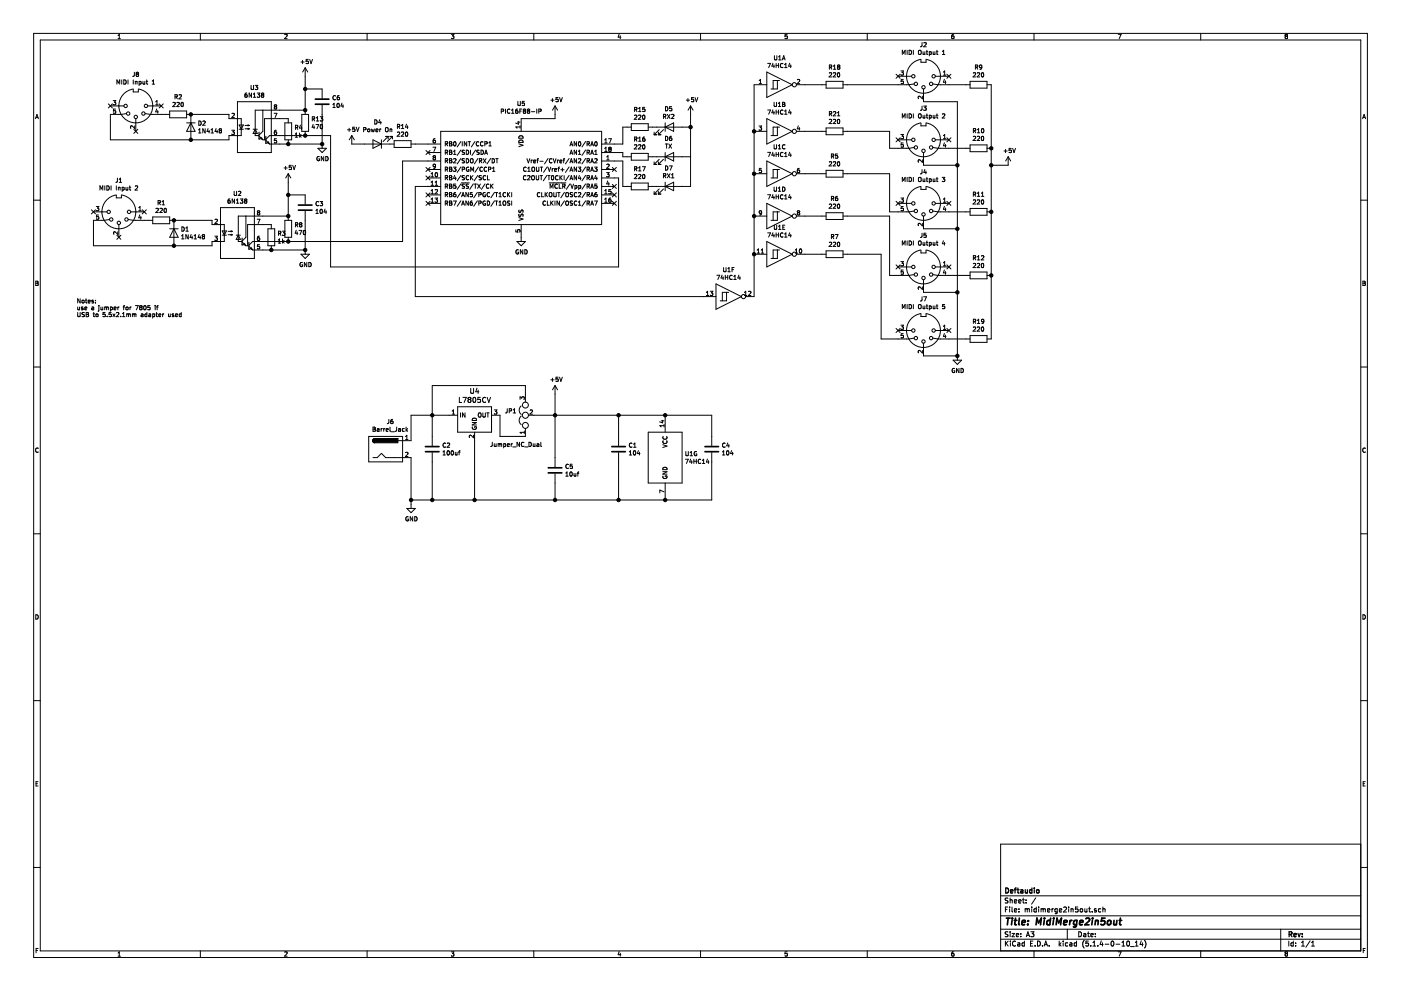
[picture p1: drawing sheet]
<svg xmlns="http://www.w3.org/2000/svg" width="420mm" height="297mm" viewBox="0 0 420 297" stroke-linecap="round" stroke-linejoin="round" font-family="sans-serif">
<path d="M.1 0h420.1v297h-420.1z" fill-rule="evenodd" fill="#fff" stroke="#fff" stroke-width=".3"/>
<g fill="none" stroke="#000" stroke-width=".3">
<path d="M10.1 10h400v277h-400zM12.1 12h396v273h-396zM35.4 11.6h.7M35.4 10.6l.4-.3v1.3M60.1 10v2M85.4 10.4l.5-.1 .2 .3-.8 1h.8M90.3 18.6h.9M90.7 18.1v1M92.4 17.8h-.6v.6h.6v.5h-.6M92.9 17.8l.4 1.3 .4-1.3M110.1 10v2M135.3 10.3h.8l-.4 .5 .4 .1v.6h-.8"/>
<path d="M160.1 10v2M185.7 10.2l-.3 1h.8M186 10.7v.9M210.1 10v2M230.2 19h.9l-.6 1.3M231.8 18.9l-.3 .9h.8M232.1 19.4v.9M232.2 16.7v1l.3 .3 .5-.3v-1M232.8 19v1.3M232.8 19.6h.7M233.5 19v1.3M233.5 18h.8"/>
<path d="M233.5 17l.4-.3v1.3M234.6 18l.4-1.3 .4 1.3M234.7 17.6h.6M234.8 19.1a.56 .56 0 0 0-.8 .5 .56 .56 0 0 0 .8 .5M235.3 19.4l.4-.4v1.3M236.1 10.3h-.6l-.1 .6 .6-.1 .1 .7h-.7M236.8 18.9l-.3 .9h.8M237.1 19.4v.9M249.9 19.8l.4-.3v1.3M260.1 10v2M270.6 16.3v-1.2l.4 .9 .4-.9v1.2M272.1 15.1v1.2"/>
<path d="M272.6 15.1a.64 .64 0 0 1 .8 .6 .64 .64 0 0 1-.8 .6zM273.9 15.1v1.2M275.5 15.2l.2-.1 .5 .1-.1 1.1-.6-.1zM276.2 17.9v.8h1.5v-.8M276.2 17.8a5.1 5.1 0 0 0-3.5 7.8 5.1 5.1 0 0 0 8.5 0 5.1 5.1 0 0 0-3.5-7.8M276.5 12.8v.9l-.5 .3M276.8 15.5l.1 .8 .5-.1M277.1 12.9l.4-.1 .3 .3-.8 .9h.8M277.4 15.5v.8M277.8 15.5h.5M278 15.1v1.1l.3 .1M278.7 16.3l.5-.1v-.7h-.5v1.3"/>
<path d="M279.8 15.5l.1 .8 .5-.1M280.4 15.5v.8M280.8 15.5h.5M281 15.1v1.1l.3 .1M282.6 16.3h.8M282.6 15.4l.4-.3v1.2M286 10.3l-.5 .3-.1 .7 .2 .3 .5-.1-.1-.7h-.4l-.2 .2M310.1 10v2M335.3 10.3h.9l-.5 1.3M360.1 10v2M385.6 10.8l-.2 .5 .2 .3 .4-.1M385.6 10.8l-.2-.2 .2-.3 .5 .1-.2 .4"/>
<path d="M385.6 10.8h.3M385.9 10.8l.2 .3v.4M386.1 11.5h-.1M10.7 35.6l.4-1.3 .4 1.3M10.8 35.2h.6M32.5 31.1l1.2 1.3M33.1 31.8h4.1M33.7 31.1l-1.2 1.3M33.9 30.2h.8l-.4 .4 .3 .1M34.6 30.7l.1 .1M34.7 30.8l-.1 .6-.7-.1M34.7 32.7h-.6l-.1 .6 .5-.1 .2 .5-.2 .3-.5-.2"/>
<path d="M35.1 25.2v-1.2l.4 .9 .4-.9v1.2M36.5 24v1.2M37.1 24a.64 .64 0 0 1 .8 .6 .64 .64 0 0 1-.8 .6zM37.9 34l-1.5 .3h-3.3v7.6h35.6v-1.3h3.6v-5h-3.6v-1.3h-12.7M38.4 24v1.2M40 26.8v.8h1.5v-.8M40 24v1.2M40 26.7a5.1 5.1 0 0 0-3.6 7.8 5.1 5.1 0 0 0 8.6 0 5.1 5.1 0 0 0-3.5-7.8M40.1 38.8l1.2 1.2M40.3 21.6v1l-.5 .3M40.4 37.7v.8l-.9-.8-.4 .3 .2 .5M40.6 24.4v.8"/>
<path d="M40.6 24.5l.5-.1v.8M40.7 35.6v3.8M40.9 22.3l-.1 .4 .3 .2 .5-.2-.1-.4M40.9 21.8l.2 .4M41 21.7l-.1 .1M41 21.7h.4M41 22.3h-.1M41.1 22.2h.2M41.1 22.2l-.1 .1M41.3 22.2l.1 .1M41.3 38.8l-1.2 1.2M41.4 21.7l.1 .1"/>
<path d="M41.4 22.3h.1M41.5 21.8l-.2 .4M41.7 24.4l.6 .2-.1 .6h-.5M41.7 24.4v1.3M42.9 24.4v.8l.5-.1M43.4 24.4v.8M43.5 34l1.5 .3h5.9M43.8 24.4h.5M44 24v1l.3 .2M44.3 31.8h4M45.7 25.2h.7M45.7 24.3l.3-.3v1.2"/>
<path d="M46.7 31.4h.7M46.7 30.5l.4-.3v1.2M47 32.6l-.3 .9h.8M47.3 33.1v.9M47.7 31.1l1.3 1.3M49 31.1l-1.3 1.3M50.9 33.3h5.1v2h-5.1zM51.9 30.8l.4-.1 .3 .3-.8 1h.8M52.5 29l.6-.1v-.4l-.6-.1v1.2M52.8 29l.4 .6M53 30.8l.5-.1 .3 .3-.8 1h.8M53.7 28.5l.5-.1 .2 .3-.8 .9h.8"/>
<path d="M54.4 30.8l.2-.1a.63 .63 0 0 1 .4 .6 .63 .63 0 0 1-.6 .6l-.1-.4zM56 36.8h2.5M57.2 36.8l1.3 2.6h-2.5zM57.2 34.3v7.6M59.5 39.9h.8M59.5 38.9l.4-.3v1.3M59.6 36.3a.64 .64 0 0 1 .7 .6 .64 .64 0 0 1-.7 .6zM60.8 36.4l.5-.1 .3 .3-.8 .9h.8M61.5 38.6v1.3l-.7-1.3v1.3M62.4 38.5l-.3 .9h.8M62.7 39v.9M63.3 39.9h.7"/>
<path d="M63.3 38.9l.4-.3v1.3M64.8 38.5l-.3 .9h.8M65.1 39v.9M65.9 39.1l-.2-.2 .2-.3 .5 .1-.2 .4M65.9 39.1l-.2 .3 .2 .5 .5-.3-.2-.5M65.9 39.1h.3M69.5 39h.8l-.4 .5 .3 .2 .1 .4-.3 .2-.5-.1M69.6 34.1l.4-.1 .3 .3-.8 .9h.8M71.2 30.5h10.2v15.2h-10.2zM71.7 38.7h1.3M71.7 37.5h1.3l-.7 1.2zM73.5 38.6h1.3"/>
<path d="M73.5 37.6h1.3M74 27.9l-.5 .3-.1 .7 .3 .3 .4-.2 .1-.4-.3-.2-.5 .2M74.4 38.5l.4 .1-.4 .1zM74.4 37.5l.4 .1-.4 .1zM75.3 25.6v1l.3 .2 .4-.2v-1M75.4 27.9v1.3l-.7-1.3v1.3M75.9 38.7h1.3M76 28.2l.3-.3v1.3M76 29.2h.7M76.5 25.6h.8l-.4 .5 .4 .1v.5h-.8M76.5 38.7l.7 1.3h-1.3zM77.1 27.9h.8l-.4 .5 .3 .1 .1 .4-.2 .3-.6-.2"/>
<path d="M78.6 28.4l-.2 .3 .2 .5 .5-.3-.2-.5M78.6 28.4h.3M78.8 33v6.4l-1.1 1.1M79 28.4h-.1M79.1 28.3l-.1-.3-.4-.1-.2 .2 .2 .3M79.1 28.3l-.1 .1M82.2 34h.8l-.5 1.2M82.5 32l-.2-.3 .2-.3 .5 .3-.3 .3M82.5 32l-.2 .2 .2 .5 .5-.2-.3-.5M82.5 32h.2M82.9 39h-.3a.79 .79 0 0 0-.1 1.3h.4l.1-.5-.3-.3-.4 .3M85.4 36.8h2.1v5.1h-2.1z"/>
<path d="M86.4 36.8v-1.2h-7.1v6.3M88.6 38.2l.7-.1v-.4l-.7-.2v1.3M88.9 38.2l.4 .6M89.8 39.9v1.2M90.1 37.5l-.3 .9h.8M90.4 38v.8M90.5 34.3h2v5.1h-2zM91.5 20.3v14M91.5 39.4v1.2M91.5 26.7h5.1v2.8M91.5 33h-15v7.6h1.1M91.5 20.3l-.7 1.3"/>
<path d="M91.5 20.3l.8 1.3M93.7 35.7l.6-.1v-.5l-.6-.1v1.3M93.9 37.3l-.3 .9h.8M94 35.7l.4 .6M94.2 37.7v.9M94.8 37.3h.8l-.5 1.3M94.9 36.3h.7M94.9 35.4l.3-.4v1.3M96 35h.8l-.4 .5 .3 .1 .1 .4-.2 .3-.6-.2M96.2 37.4l.1-.1a.63 .63 0 0 1 .5 .7 .63 .63 0 0 1-.6 .5l-.2-.4zM96.6 31.5v13M99.8 32.2h.7"/>
<path d="M99.8 31.3l.4-.3v1.2M100.6 28.8a.56 .56 0 0 0-.8 .5 .56 .56 0 0 0 .8 .5M101.2 31.1l.1-.1a.62 .62 0 0 1 .5 .6 .62 .62 0 0 1-.6 .6l-.2-.4zM101.2 29.3l-.1 .1M101.2 29.2h.5M101.2 29.2v.1M101.7 28.7h-.2a.79 .79 0 0 0-.1 1.2l.4-.2v-.4M101.7 29.2l.1 .1M102.6 30.9l-.4 .9h.8M102.9 31.4v.8M104.2 38.9h1M104.7 38.4v1"/>
<path d="M106.4 38.1h-.6v.6h.6v.6h-.6M106.8 38.1l.5 1.3 .4-1.3M109.1 38.9l.6-.1v-.4l-.6-.2v1.3M110.4 38.7l.5 .2-.1 .5-.6-.1zM111.3 38.7l.3 .8 .2-.6 .3 .6 .2-.8M112.4 35.9a.64 .64 0 0 1 .7 .7 .64 .64 0 0 1-.7 .6zM112.7 39.1l.6-.1v-.3l-.6 .1 .1 .6h.5M113.9 35.9l-.3 .9h.8M113.9 38.7v.8M114.2 36.3v.9M114.3 38.7l-.4 .2M115.6 38.4l.3-.2 .5 .2-.2 1-.6-.1z"/>
<path d="M117 38.8l.5-.1v.8M117 38.7v.8M119.2 39.7l.4-.1 .3 .3-.8 .9h.8M119.2 37.9h.6v-.5l-.6-.1v1.2M119.5 37.9l.4 .6M120.4 39.7l.4-.1 .3 .3-.8 .9h.8M120.4 38.5h.7M120.4 37.6l.4-.3v1.2M121.7 39.7l.2-.1a.63 .63 0 0 1 .4 .6 .63 .63 0 0 1-.5 .6l-.2-.4zM121.9 37.2l-.3 .9h.8M122.2 37.7v.8M132.2 39.4h48.2v27.9h-48.2z"/>
<path d="M150.3 33.4l.6-.1 .1-.5-.7-.1v1.3M151.6 32.7v1.3M152.9 32.8a.56 .56 0 0 0-.8 .5 .56 .56 0 0 0 .8 .5M153.4 34h.7M153.4 33l.4-.3v1.3M155.1 36.6h.9M155.2 32.7l-.4 .1-.2 .4 .1 .6 .5 .1v-.7h-.3l-.3 .2M155.3 30.4v1l.3 .2 .4-.2v-1M155.5 36.4v.8l-.9-.3M155.9 33.3h.4M156 38.1h-1.3l.4 .3M156 37.7v.7"/>
<path d="M156.5 32.7h-.6v1.3M157.2 33.2l-.3-.2 .3-.3 .4 .1-.2 .4M157.2 33.2l-.3 .3 .3 .5 .4-.3-.2-.5M157.2 33.2h.2M157.3 30.4h-.6l-.1 .6h.7v.5h-.7M158.4 33.2l-.3-.2 .3-.3 .5 .2-.3 .3M158.4 33.2l-.3 .3 .3 .5 .5-.3-.3-.5M158.4 33.2h.2M159.4 33.5h1M161 32.7v1.3M161.6 33.4l.6-.1v-.5l-.6-.1v1.3M165.2 30h1"/>
<path d="M165.7 29.5v1M166.5 31.8v3.8h-10.2v3.8M166.5 31.8l-.8 1.2M166.5 31.8l.7 1.2M167.4 29.2h-.6l-.1 .6h.6l.1 .6h-.7M167.8 29.2l.4 1.3 .4-1.3M189.3 38.1h-2.5v5.1h-6.4M189.3 37.1h5.1v2h-5.1zM190.3 34.6l.5-.1 .2 .3-.8 1h.8M190.3 32.8h.6l.1-.5-.7-.1v1.3M190.6 32.8l.4 .7M191.5 34.6l.5-.1 .2 .3-.8 1h.8"/>
<path d="M191.5 32.5l.4-.3v1.3M191.5 33.5h.7M192.8 32.7h.5M192.8 32.7l-.1 .1M192.9 34.6l.1-.1a.63 .63 0 0 1 .4 .7 .63 .63 0 0 1-.5 .5l-.2-.4zM193.3 32.7l.1 .1M193.4 32.8l-.1 .6-.6-.1M193.4 32.2h-.6l-.1 .6M194.4 38.1h12.7M196.2 39.6v.8M197.4 39.6v.8M197.7 38.9l-1.5 1.5"/>
<path d="M199 34.9h.6v-.5l-.6-.1v1.2M199 38.9l-1.6 1.5M199.3 34.9l.4 .6M199.5 36.8v2.6M199.5 38.1l2.5-1.3v2.6zM199.6 32a.64 .64 0 0 1 .7 .6 .64 .64 0 0 1-.7 .6zM200.1 34.3l.9 1.2M201 34.3l-.9 1.2M201.4 34.4l.5-.1 .2 .3-.8 .9h.8M201.4 32h-.5l-.1 .6 .5-.2 .2 .6-.2 .2-.5-.1M205.8 30h1M206.3 29.5v1"/>
<path d="M207.1 31.8v24.1h-12.7M207.1 31.8l-.8 1.2M207.1 31.8l.8 1.2M208 29.2h-.6v.6h.6v.6h-.6M208.4 29.2l.5 1.3 .4-1.3M226.2 39.4h3.8M227.6 37.8h.8l-.4 .5 .3 .1 .1 .4-.2 .2-.6-.1M227.7 25.1h.7M227.7 24.2l.4-.4v1.3M230 21.6l7.6 3.8-7.6 3.8zM230 35.6l7.6 3.8-7.6 3.8zM230 25.4h-3.8v63.5h-2.6"/>
<path d="M230.2 33h.9l-.6 1.2M231.8 32.9l-.3 .9h.8M232.1 33.4v.8M232.1 30.7v1l.3 .2 .5-.2v-1M232.8 33v1.2M232.8 33.6h.7M233.1 24.1v2.6h-1.9M233.1 38.1v2.5h-1.9M233.4 31.9h.8M233.4 31l.4-.3v1.2M233.5 33v1.2M233.8 24.1h-1.9v2.6"/>
<path d="M233.8 38.1h-1.9v2.5M234.7 30.7h.4l.3 .2-.3 .4 .3 .2-.1 .4h-.6zM234.7 31.3h.4M234.8 33.1a.56 .56 0 0 0-.8 .5 .56 .56 0 0 0 .8 .5M235.3 20.3h.7M235.3 33.3l.4-.3v1.2M235.3 34.2h.7M236.8 32.9l-.3 .9h.8M237.1 33.4v.8M238.9 25.4h8.8M238.9 39.4h8.8M239.1 23.9l.5-.1 .2 .4-.7 .9h.7"/>
<path d="M239.4 37.7l-.3 .9h.8M239.7 38.2v.8M247.7 38.4h5.1v2h-5.1zM247.7 24.4h5.1v2h-5.1zM248.7 21.9l.5-.1 .2 .3-.8 1h.8M248.7 35.9l.5-.1 .2 .3-.8 .9h.8M248.7 20.1h.6l.1-.5-.7-.1v1.3M249 20.1l.4 .7M249 34.1l.4 .6M249.3 34.1h-.6M249.4 34l-.1-.5h-.6v1.2M249.4 34l-.1 .1"/>
<path d="M249.9 21.9l.5-.1 .2 .3-.7 1h.7M249.9 35.9l.5-.1 .2 .3-.7 .9h.7M249.9 33.6l.5-.1 .3 .3-.8 .9h.8M249.9 20.8h.8M251.1 34.7h.8M251.1 33.8l.4-.3v1.2M251.2 35.9l.2-.1a.63 .63 0 0 1 .5 .6 .63 .63 0 0 1-.6 .6l-.2-.4zM251.3 21.9l.1-.1a.63 .63 0 0 1 .5 .7 .63 .63 0 0 1-.6 .5l-.2-.4zM251.4 20l-.3-.2 .3-.3 .5 .2-.3 .3M251.4 20l-.3 .3 .3 .5 .5-.3-.3-.5M251.4 20h.2M252.8 39.4h14v5.1h5.8l1.6-.3"/>
<path d="M268.7 22.3l1.2 1.2M269.3 22.9h4.1M269.9 22.3l-1.2 1.2M270.2 21.3h.8l-.5 .4 .4 .2 .1 .4-.3 .2-.5-.1M270.6 35.4v-1.3l.4 .9 .4-.9v1.3M270.9 23.8h-.6l-.1 .6 .5-.1 .3 .5-.3 .3-.5-.2M272.1 34.1v1.3M272.6 34.1a.64 .64 0 0 1 .8 .6 .64 .64 0 0 1-.8 .7zM273.9 34.1v1.3M274.2 25.1l-1.6 .3h-19.8M275.4 29l.1 .6M275.5 28.9l-.1 .1"/>
<path d="M275.5 34.3l.2-.2 .5 .2-.1 1-.6-.1zM276.2 37v.7h1.5v-.7M276.2 36.8a5.1 5.1 0 0 0-3.5 7.9 5.1 5.1 0 0 0 8.5 0 5.1 5.1 0 0 0-3.5-7.9M276.5 31.8v.9l-.5 .4M276.6 28.8v.8l-.7-.7h-.4M276.8 34.5l.1 .8h.5M277 26.7v3.8h10.1v77.5M277 31.8h.8l-.4 .5 .3 .1 .1 .4-.3 .3-.5-.2M277.4 34.5v.9M277.8 34.5h.5M278 34.1v1.1l.3 .2M278.7 35.3h.5v-.7l-.5-.1v1.3"/>
<path d="M279.7 25.1l1.6 .3h9.6M279.8 34.5l.1 .8h.5M280.4 34.5v.9M280.5 22.9h4.1M280.8 34.5h.5M281 34.1v1.1l.3 .2M282.6 34.2l.5-.1 .3 .4-.8 .9h.8M282.9 22.5h.8M282.9 21.6l.4-.3v1.2M283.2 23.7l-.3 .9h.8M283.5 24.2v.9M284 22.3l1.2 1.2"/>
<path d="M285.2 22.3l-1.2 1.2M290.9 24.4h5.1v2h-5.1zM291.9 21.9l.5-.1 .2 .3-.8 1h.8M291.9 39.2l.6-.1 .1-.4-.7-.2v1.3M292.2 39.2l.4 .6M292.5 20.1l.7-.1v-.4l-.7-.1v1.3M292.8 20.1l.4 .7M293.1 21.9l.5-.1 .2 .3-.8 1h.8M293.1 38.9l.4-.4v1.3M293.1 39.8h.7M294.4 21.9l.2-.1a.63 .63 0 0 1 .4 .7 .63 .63 0 0 1-.5 .5l-.2-.4zM294.5 20l-.7 .2v-.6l.4-.1 .3 .2-.2 .9-.5 .2"/>
<path d="M294.5 38.7l.1-.2a.62 .62 0 0 1 .5 .7 .62 .62 0 0 1-.6 .6l-.2-.5zM296 25.4h1.3v76.2h-1.3M408.7 35.6l.4-1.3 .4 1.3M408.8 35.2h.6M10.1 60h2M30 57v-1.3l.4 .9 .4-.9v1.3M31.4 55.7v1.3M32 55.7a.64 .64 0 0 1 .8 .6 .64 .64 0 0 1-.8 .7zM33.3 55.7v1.3M34.9 58.5v.8h1.5v-.8M34.9 55.7v1.3M34.9 58.4a5.1 5.1 0 0 0-3.5 7.8 5.1 5.1 0 0 0 8.5 0 5.1 5.1 0 0 0-3.5-7.8"/>
<path d="M35.2 53.4v.9l-.5 .4M35.5 56.1v.9M35.5 56.3l.5-.1v.8M35.7 54.7h.8M35.7 53.7l.4-.3v1.3M36.6 56.9l.6-.2-.1-.5h-.5v1.2M37.8 56.1l.1 .8 .4-.1M38.3 56.1v.9M38.7 56.1h.5M38.9 55.7v1.1l.3 .2M40.6 55.8l.5-.1 .2 .4-.8 .9h.8M68.9 59.6l-.5 .3v.8l.2 .2 .4-.1 .1-.4-.3-.3-.4 .3"/>
<path d="M70.2 57.3v1.1l.3 .2 .5-.2v-1.1M70.3 59.6v1.3l-.7-1.3v1.3M70.9 60l.4-.4v1.3M71.5 57.5l.5-.2 .2 .4-.8 .9h.8M72 59.6h.8l-.4 .5 .4 .2v.4l-.2 .2-.6-.1M77.7 40.8l1.1 1.1h.7M78.4 41.3l.3 .5-.5-.3zM79.7 41.8l1.2-1.2h18.2v39.4h86.4v-26.7h-5.1M79.7 42l1.2 1.2h15.7M80.5 42.5l.2 .6-.5-.3zM82.9 41.6h-.6v.6l.4-.1 .3 .5-.3 .3-.4-.2M85.2 50.3h.9"/>
<path d="M85.7 49.9v.9M86.4 58.4h5.1v2.8M86.4 52.1l-.7 1.2M86.4 41.9v1.3M86.4 52.1v13.9M86.4 52.1l.8 1.2M87.4 49.6h-.6l-.1 .6 .6-.1 .1 .6h-.7M87.8 49.6l.4 1.2 .4-1.2M88.5 41.1h.8M88.5 40.2l.4-.3v1.2M89.9 40.6l.4 .5M90.3 40.3l-.5 .5"/>
<path d="M95.3 44.5h2.6l-1.3 1.2zM95.7 47a.57 .57 0 0 0-.7 .6 .57 .57 0 0 0 .8 .5v-.4h-.2M97.1 46.9v1.3l-.7-1.3v1.3M97.7 46.9a.64 .64 0 0 1 .7 .7 .64 .64 0 0 1-.7 .6zM105.5 40.6v2.6h12.7M105.5 40.6l-.8 1.3M105.5 40.6l.8 1.3M111.8 41.9l2.6 1.3-2.6 1.3zM114.4 41.9v2.6M115.7 40.9h.7M116.4 40.9l-1.5 1.5M116.4 40.9v.8"/>
<path d="M116.9 40.9h.8M117.7 40.9l-1.5 1.5M117.7 40.9v.8M118.2 42.2h5.1v2h-5.1zM123.3 43.2h8.9M127.7 45.1l1.3 1.2M127.7 50.2l1.3 1.2M127.7 52.7l1.3 1.3M127.7 57.8l1.3 1.2M128.4 50.8h3.8M128.4 53.3h3.8M128.4 58.4h3.8"/>
<path d="M128.4 45.7h3.8M129 45.1l-1.3 1.2M129 50.2l-1.3 1.2M129 52.7l-1.3 1.3M129 57.8l-1.3 1.2M129.3 53h.7M129.3 52.1l.4-.4v1.3M129.3 54.6l.4-.3v1.3M129.3 57.2l.4-.4v1.3M129.3 59.7l.4-.3v1.2M129.3 55.6h.7M129.3 58.1h.7"/>
<path d="M129.8 44.1h.9l-.6 1.3M129.9 46.9l.2-.2 .5 .2M129.9 47l.2 .2M129.9 46.9v.1M130.1 47.2l-.2 .2 .2 .5 .5-.2-.2-.5M130.1 47.2h.3M130.4 59.4h.8l-.4 .4 .4 .2v.4l-.2 .2-.6-.1M130.5 41.6h-.2a.79 .79 0 0 0-.2 1.3l.4-.1 .1-.5-.2-.2-.5 .2M130.5 56.9l.5-.1 .2 .4-.8 .9h.8M130.5 55.6h.7M130.5 54.6l.3-.3v1.3M130.6 49.8l-.6 .1v-.6l.4-.1 .2 .3-.2 .8-.4 .2"/>
<path d="M130.6 51.9l.2-.2a.62 .62 0 0 1 .5 .7 .62 .62 0 0 1-.6 .6l-.2-.5zM130.6 46.9v.1M130.6 47l-.2 .2M132.2 55.9h-7.7v33h90.2M132.2 48.3h-11.5v24.1h-44.9l-1.2 1.1M133.5 53.3l.7-.1v-.4l-.7-.2v1.3M133.5 45.7l.7-.1v-.5l-.7-.1v1.3M133.5 58.4l.7-.1v-.5l-.7-.1v1.3M133.5 48.2l.7-.1v-.4l-.7-.1v1.2M133.5 55.8l.7-.1v-.4l-.7-.1v1.2M133.5 43.1l.7-.1v-.4l-.7-.1v1.2M133.5 50.8l.7-.2v-.4l-.7-.1v1.3"/>
<path d="M133.8 53.3l.5 .6M133.8 55.8l.5 .6M133.8 58.4l.5 .6M133.8 43.1l.5 .6M133.8 45.7l.5 .6M133.8 48.2l.5 .6M133.8 50.8l.5 .6M134.8 55.2h.4l.3 .2-.3 .4 .3 .2-.1 .4h-.6zM134.8 45h.4l.3 .3-.3 .3 .3 .2-.1 .4-.6 .1zM134.8 42.5h.4l.3 .2-.3 .4 .3 .2-.1 .4h-.6zM134.8 47.6h.4l.3 .2-.3 .4 .3 .2-.1 .4h-.6zM134.8 52.6h.4l.3 .3-.3 .3 .3 .3-.1 .3-.6 .1z"/>
<path d="M134.8 50.1h.4l.3 .2-.3 .4 .3 .2-.1 .4-.6 .1zM134.8 53.2h.4M134.8 55.8h.4M134.8 58.3h.4M134.8 43.1h.4M134.8 45.6h.4M134.8 48.2h.4M134.8 50.7h.4M135.4 57.8l-.6-.1v1.3l.7-.1v-.4l-.3-.2M135.4 57.8h.1M135.4 57.8l.1 .3-.3 .2M136 50.1h.8l-.5 .5 .4 .1 .1 .4-.3 .3-.5-.2"/>
<path d="M136 46.3h.8M136 47.7l.5-.1 .3 .3-.8 .9h.8M136 45.4l.4-.4v1.3M136.2 42.6l.1-.1a.62 .62 0 0 1 .5 .6 .62 .62 0 0 1-.6 .6l-.2-.4zM136.3 52.6l-.3 .9h.8M136.6 57.7l-.4 .1-.2 .5 .1 .6h.5v-.6l-.3-.1-.3 .2M136.6 53.1v.8M136.7 55.2h-.6l-.1 .6 .5-.1 .3 .5-.3 .2-.5-.1M138.2 52.6l-1.1 1.6M138.2 55.1l-1.1 1.6M138.2 57.7l-1.1 1.6M138.2 42.4l-1.1 1.6"/>
<path d="M138.2 45l-1.1 1.6M138.2 47.5l-1.1 1.6M138.2 50l-1.1 1.7M138.3 54.8h2.5M138.4 59l.5-1.3 .4 1.3M138.6 58.6h.6M138.6 50.8l.7-.2v-.4l-.7-.1v1.3M138.6 42.5v1.2M139.3 45.1h-.7a.54 .54 0 0 0 .6 .7v.4h-.6M139.3 52.7l-.7 .1a.54 .54 0 0 0 .6 .6v.4h-.6M139.3 47.6l-.7 .1a.54 .54 0 0 0 .6 .6v.5h-.6M139.3 55.2l-.7 .1a.54 .54 0 0 0 .6 .7v.4h-.6"/>
<path d="M139.8 45a.64 .64 0 0 1 .8 .6 .64 .64 0 0 1-.8 .7zM139.8 47.6a.64 .64 0 0 1 .8 .6 .64 .64 0 0 1-.8 .6zM140 42.5v1.2l-.8-1.2v1.2M140.4 42.5h.7M140.4 57.7v1.3l-.7-1.3v1.3M140.5 55.2h-.6l-.1 .5a.5 .5 0 0 1 .5 .2 .5 .5 0 0 1 .1 .5h-.6M140.6 50.2a.57 .57 0 0 0-.8 .5 .57 .57 0 0 0 .8 .5v-.4h-.2M140.6 52.8a.56 .56 0 0 0-.8 .5 .56 .56 0 0 0 .8 .5M140.8 42.5v1.2M141.1 47.7l.3-.1 .4 .1-.1 1.1-.6-.2zM141.1 45v1.3M141.1 52.6v1.3"/>
<path d="M141.2 51.4v-1.3l.4 .9 .4-.9v1.3M141.3 53.2l.5 .7M141.6 57.7h-.5l-.1 .6 .5-.1 .2 .6-.2 .2-.5-.1M141.8 52.6l-.7 .8M141.9 55.1l-1 1.6M142.2 55.2h.7M142.4 42.4l-1 1.6M142.6 55.2v1.2M142.6 45l-1.1 1.6M143.2 57.7l-1.1 1.6M143.2 55.2l.9 1.2M143.3 52.6l-1.1 1.6"/>
<path d="M143.3 47.5l-1 1.6M143.5 50l-1.1 1.7M143.6 42.6a.56 .56 0 0 0-.8 .5 .56 .56 0 0 0 .8 .5M143.6 58.4l.7-.1v-.5l-.7-.1v1.3M143.7 45.1h-.7a.54 .54 0 0 0 .6 .7v.4h-.6M144.1 55.2l-.9 1.2M144.1 48.2l.4 .6M144.3 45a.64 .64 0 0 1 .7 .6 .64 .64 0 0 1-.7 .7zM144.4 48.2h-.6M144.4 52.7l-.7 .1a.54 .54 0 0 0 .6 .6v.4h-.7M144.4 48.1v-.5h-.6v1.2M144.4 48.1v.1"/>
<path d="M144.7 50.2a.56 .56 0 0 0-.8 .5 .56 .56 0 0 0 .8 .5M144.9 42.6a.56 .56 0 0 0-.8 .5 .56 .56 0 0 0 .8 .5M144.9 47.6l.9 1.2M145.4 46.3l.4-1.3 .4 1.3M145.4 43.1h.6l.1-.5-.7-.1v1.2M145.5 45.9h.6M145.5 55.1l-1.1 1.6M145.5 57.8a.57 .57 0 0 0-.7 .6 .57 .57 0 0 0 .8 .5v-.5h-.2M145.7 52.8a.56 .56 0 0 0-.8 .5 .56 .56 0 0 0 .8 .5M145.8 47.6l-.9 1.2M146 50.2a.56 .56 0 0 0-.8 .5 .56 .56 0 0 0 .8 .5M146.2 52.6v1.3h.6"/>
<path d="M146.5 50.8l.6-.1 .1-.5-.7-.1v1.3M146.6 43.7h.7M146.6 55.3a.56 .56 0 0 0-.8 .5 .56 .56 0 0 0 .8 .5M146.6 42.8l.4-.3v1.2M146.9 57.8a.56 .56 0 0 0-.8 .5 .56 .56 0 0 0 .8 .6M147.2 55.2v1.2M147.2 47.5l-1.1 1.6M147.3 55.7l.6 .7M147.6 47.6a.64 .64 0 0 1 .7 .6 .64 .64 0 0 1-.7 .6zM147.7 51.4h.7M147.7 50.4l.4-.3v1.3M147.9 55.2l-.7 .7"/>
<path d="M148.3 57.7l-1.1 1.6M148.6 57.7h.7M148.7 47.6h.7M148.9 57.7v1.3M149 47.6v1.2M149.6 59h.8M149.6 58.1l.4-.4v1.3M151.6 57.8a.57 .57 0 0 0-.8 .6 .57 .57 0 0 0 .8 .5M151.6 57.8h.1M152.2 57.7v1.3M152.4 58.3l.5 .7M152.9 57.7l-.7 .7"/>
<path d="M153.5 57.7v1.3M155.6 43.1l1.3 .4-1.3 .5M155.8 42.1a.66 .66 0 0 1 .7-.1 .66 .66 0 0 1 .4 .7h-1.3zM155.8 40.8a.66 .66 0 0 1 .7-.1 .66 .66 0 0 1 .4 .7h-1.3zM157.7 52.8a.56 .56 0 0 0-.7 .5 .56 .56 0 0 0 .7 .5M157.8 50.2a.56 .56 0 0 0-.8 .5 .56 .56 0 0 0 .8 .5M158 47.6l.5 1.2 .4-1.2M158.2 52.8l.5-.2 .2 .4-.7 .9h.7M158.3 50.4l.3-.3v1.3M158.3 51.4h.7M159.3 48v.8M159.6 50.3l.2-.2 .5 .2-.1 1-.6-.1z"/>
<path d="M159.7 48l-.4 .2M160 48.4l.6-.1v-.3l-.6 .2 .1 .6h.5M160.8 52.6v1.1l.2 .2 .6-.2v-1.1M160.9 50.1v1l.2 .3 .5-.3v-1M161 48h.5M161.5 47.6l-.3 .1v1.1M161.9 57.8a.56 .56 0 0 0-.8 .5 .56 .56 0 0 0 .8 .6M161.9 48.3h1M162 52.6h.7M162 50.1h.8M162.3 52.6v1.3M162.4 50.1v1.3"/>
<path d="M162.4 57.7v1.3h.7M163.5 57.7v1.3M163.7 58.3l.5 .7M164 52.6l-1.1 1.6M164.1 50l-1.1 1.7M164.2 57.7l-.7 .7M164.3 52.6h.7M164.3 50.1l.5 1.3 .4-1.3M164.4 47.5l-1.1 1.6M164.6 52.6v1.3M164.7 54.8h5M164.8 57.9l.2-.2 .5 .2-.1 1-.6-.1z"/>
<path d="M165 56.4v-1.2l.4 .9 .4-.9v1.2M165.5 52.8l.1-.2a.62 .62 0 0 1 .5 .7 .62 .62 0 0 1-.6 .5zM165.5 47.7a.56 .56 0 0 0-.7 .5 .56 .56 0 0 0 .7 .5M165.6 50.5v.9M165.9 47.6l.4 1.2 .4-1.2M166 50.5l-.4 .3M166.1 57.7v1.1l.2 .2 .5-.2v-1.1M166.3 50.9l.6-.1v-.2l-.6 .1 .1 .6h.5M167.2 48v.8M167.2 55.3a.56 .56 0 0 0-.8 .5 .56 .56 0 0 0 .8 .5M167.2 57.7h.8M167.3 50.5h.5"/>
<path d="M167.3 52.8a.56 .56 0 0 0-.7 .5 .56 .56 0 0 0 .7 .5M167.5 48l-.3 .2M167.6 57.7v1.3M167.7 55.2v1.2h.6M167.8 50.1l-.3 .2v1.1M167.9 48.4l.6-.1-.1-.3-.5 .2 .1 .6h.4M167.9 52.6v1.3M168.1 53.2l.5 .7M168.2 50.9h1M168.6 52.6l-.7 .8M168.7 50.4v1M168.7 55.8h.7v-.5l-.7-.1v1.2"/>
<path d="M168.9 48h.5M169.1 55.8l.4 .6M169.2 52.6v1.3M169.3 57.7l-1.1 1.6M169.4 47.6l-.3 .1v1.1M169.7 57.9l.2-.2 .5 .2-.1 1-.6-.1zM170.7 47.5l-1.1 1.6M170.7 50l-1.1 1.7M170.7 52.6l-1.1 1.6M170.9 48.8l.4-1.2 .5 1.2M170.9 43.7l.4-1.2 .5 1.2M170.9 46.3l.4-1.3 .5 1.3"/>
<path d="M170.9 51.4l.4-1.3 .5 1.3M170.9 53.9l.4-1.3 .5 1.3M170.9 55.1l-1.1 1.6M171 51h.6M171 48.5h.6M171 43.4h.6M171 53.5h.6M171 45.9h.6M171.2 55.2l.4 1.2 .4-1.2M171.6 58.4v.1M171.6 58.5v.4h-.6M171.7 57.8l-.5-.1-.2 .3 .1 .3 .5 .1"/>
<path d="M172.4 56.4l.6-.1-.1-.6h-.5v1.2M172.9 42.5v1.2l-.7-1.2v1.2M172.9 45v1.3l-.7-1.3v1.3M172.9 47.6v1.2l-.7-1.2v1.2M172.9 50.1v1.3l-.7-1.3v1.3M172.9 52.6v1.3l-.7-1.3v1.3M173 57.8a.56 .56 0 0 0-.8 .5 .56 .56 0 0 0 .8 .6M173.4 50.1h.8l-.5 .5 .4 .1v.5h-.7M173.5 46.3h.7M173.5 47.7l.5-.1 .2 .3-.8 .9h.8M173.5 45.4l.3-.4v1.3M173.5 57.8l.5-.1 .2 .4-.8 .9h.8"/>
<path d="M173.5 57.8h.1M173.6 56.4l.5-.1v-.6h-.5v1.2M173.6 42.6l.1-.1a.62 .62 0 0 1 .5 .6 .62 .62 0 0 1-.6 .6zM173.7 52.6l-.2 .9h.8M174.1 53.1v.8M175.6 47.5l-1.1 1.6M175.6 57.7l-1.1 1.6M175.6 42.4l-1.1 1.6M175.6 45l-1.1 1.6M175.6 50l-1.1 1.7M175.6 52.6l-1.1 1.6M175.6 55.1l-1.1 1.6"/>
<path d="M176.1 53.3l.6-.1v-.4l-.6-.2v1.3M176.1 45.7l.6-.1v-.5l-.6-.1v1.3M176.1 58.4l.6-.1v-.5l-.6-.1v1.3M176.1 48.2h.6v-.5l-.6-.1v1.2M176.1 55.8h.6v-.5l-.6-.1v1.2M176.1 50.8l.6-.1v-.5l-.6-.1v1.3M176.1 43.1h.6v-.5l-.6-.1v1.2M176.4 48.2l.4 .6M176.4 58.4l.4 .6M176.4 43.1l.4 .6M176.4 45.7l.4 .6M176.4 50.8l.4 .6"/>
<path d="M176.4 53.3l.4 .6M176.4 55.8l.4 .6M177.2 48.8l.4-1.2 .4 1.2M177.2 59l.4-1.3 .4 1.3M177.2 43.7l.4-1.2 .4 1.2M177.2 46.3l.4-1.3 .4 1.3M177.2 51.4l.4-1.3 .4 1.3M177.2 53.9l.4-1.3 .4 1.3M177.2 56.4l.4-1.2 .4 1.2M177.3 51h.6M177.3 56.1h.6M177.3 58.6h.6"/>
<path d="M177.3 48.5h.6M177.3 43.4h.6M177.3 53.5h.6M177.3 45.9h.6M178.3 50.1h.8l-.4 .5 .3 .1v.5h-.7M178.3 46.3h.8M178.3 47.7l.5-.1 .3 .3-.8 .9h.8M178.3 45.4l.4-.4v1.3M178.5 42.6l.2-.1a.62 .62 0 0 1 .4 .6 .62 .62 0 0 1-.5 .6l-.3-.4zM178.7 52.6l-.4 .9h.8M179 57.7h-.3a.79 .79 0 0 0-.1 1.3l.4-.1v-.6l-.4-.1-.3 .2M179 53.1v.8"/>
<path d="M179 55.2h-.6l-.1 .6h.7v.5h-.7M180.4 50.8h3.8M180.4 58.4h3.8M180.4 45.7h6.4v1.3h2.5M180.4 55.9h3.8M180.4 48.3h6.4v7.6h2.5M181.3 42.9h.8M181.3 57.2l.4-.4v1.3M181.3 58.1h.8M181.3 41.9l.4-.3v1.3M181.3 44.5l.4-.4v1.3M181.3 59.7l.4-.3v1.2"/>
<path d="M181.3 45.4h.8M181.9 51.7h.8l-.4 .5 .3 .2 .1 .4-.3 .2-.5-.1M182 49.3l.4-.1 .3 .4-.8 .9h.8M182 47.9h.7M182 47l.3-.3v1.2M182.3 54.2l-.3 .9h.7M182.5 41.6h.9l-.6 1.3M182.6 54.7v.9M182.8 44.7l-.2-.3 .2-.3 .5 .3-.3 .3M182.8 44.7h.2M182.8 44.7l-.2 .2 .2 .5 .5-.2-.3-.5M183.2 59.4l-.5 .1-.1 .4v.6l.6 .1v-.7l-.4-.1-.2 .3"/>
<path d="M183.2 56.8h-.6v.6l.4-.1 .3 .6-.3 .2-.4-.1M183.6 57.8l1.2 1.2M183.6 50.2l1.2 1.2M183.6 55.3l1.2 1.2M184.8 57.8l-1.2 1.2M184.8 50.2l-1.2 1.2M184.8 55.3l-1.2 1.2M189.3 46h5.1v2h-5.1zM189.3 54.9h5.1v2h-5.1zM190.3 43.5l.5-.1 .2 .3-.8 1h.8M190.3 52.4l.5-.1 .2 .3-.8 .9h.8M190.3 41.7h.6l.1-.5-.7-.1v1.2"/>
<path d="M190.3 50.6h.6l.1-.5-.7-.1v1.2M190.6 50.6l.4 .6M190.6 41.7l.4 .6M191.5 43.5l.5-.1 .2 .3-.8 1h.8M191.5 52.4l.5-.1 .2 .3-.8 .9h.8M191.5 50.3l.4-.3v1.2M191.5 51.2h.7M191.5 41.4l.4-.3v1.2M191.5 42.3h.7M192.7 50h.8l-.5 1.2M192.9 43.5l.1-.1a.63 .63 0 0 1 .4 .6 .63 .63 0 0 1-.5 .6l-.2-.4zM192.9 52.4l.1-.1a.63 .63 0 0 1 .4 .6 .63 .63 0 0 1-.5 .6l-.2-.4z"/>
<path d="M193.3 41.1l-.4 .1-.2 .4 .1 .6 .5 .1v-.7h-.3l-.3 .2M194.4 47h12.7M196.2 58.2h.7M196.2 48.5v.8M196.2 57.4v.8M196.2 49.3h.7M196.2 40.4h.7M197.4 58.2h.8M197.4 48.5v.8M197.4 57.4v.8M197.4 49.3h.8M197.4 40.4h.8"/>
<path d="M197.7 56.6l-1.5 1.6M197.7 47.8l-1.5 1.5M199 56.6l-1.6 1.6M199 52.7h.6v-.5l-.6-.2v1.3M199 47.8l-1.6 1.5M199.3 52.7l.4 .6M199.5 45.7v2.6M199.5 54.6v2.6M199.5 47l2.5-1.3v2.6zM199.5 55.9l2.5-1.3v2.6zM199.5 43.2h.8M199.6 49.7a.64 .64 0 0 1 .7 .7 .64 .64 0 0 1-.7 .6z"/>
<path d="M199.6 40.8a.64 .64 0 0 1 .7 .7 .64 .64 0 0 1-.7 .6zM199.9 43.2v1.2M200.1 52l.9 1.3M200.6 43.2l.8 1.2M200.7 49.7h.9l-.6 1.3M201 52l-.9 1.3M201.4 53.3h.7M201.4 52.4l.3-.4v1.3M201.4 40.8h-.2a.79 .79 0 0 0-.2 1.3h.4l.1-.5-.2-.3-.5 .3M201.4 43.2l-.8 1.2M226.2 52.1h3.8M228.3 50.5h-.5l-.1 .6 .5-.1 .2 .5-.2 .2-.5-.1"/>
<path d="M230 48.3l7.6 3.8-7.6 3.8zM230.2 45.7h.9l-.6 1.2M230.2 58.4h.9l-.6 1.2M231.8 45.6l-.3 .9h.8M231.8 58.3l-.3 .9h.8M232.1 46.1v.8M232.1 58.8v.8M232.1 43.4v1l.3 .2 .5-.2v-1M232.1 56.1v1l.3 .2 .5-.2v-1M232.8 45.7v1.2M232.8 58.4v1.2M232.8 46.3h.7"/>
<path d="M232.8 59h.7M233.1 50.8v2.5h-1.9M233.4 43.7l.4-.3v1.2M233.4 56.4l.4-.3v1.2M233.4 44.6h.8M233.4 57.3h.8M233.5 45.7v1.2M233.5 58.4v1.2M233.8 50.8h-1.9v2.5M234.7 56.1a.64 .64 0 0 1 .7 .6 .64 .64 0 0 1-.7 .6zM234.8 45.8a.56 .56 0 0 0-.8 .5 .56 .56 0 0 0 .8 .5M234.8 58.5a.56 .56 0 0 0-.8 .5 .56 .56 0 0 0 .8 .5"/>
<path d="M235.3 46l.4-.3v1.2M235.3 58.7l.4-.3v1.2M235.3 46.9h.7M235.3 59.6h.7M235.4 43.5a.56 .56 0 0 0-.8 .5 .56 .56 0 0 0 .8 .5M236.8 45.6l-.3 .9h.8M236.8 58.3l-.3 .9h.8M237.1 46.1v.8M237.1 58.8v.8M238.9 52.1h8.8M239.7 50.5h-.2a.79 .79 0 0 0-.1 1.2h.3l.1-.5-.2-.2-.5 .2M247.7 51.1h5.1v2h-5.1z"/>
<path d="M248.7 48.6l.5-.1 .2 .3-.8 .9h.8M249.3 46.8l.7-.1v-.4l-.7-.1v1.2M249.3 59.5l.7-.1v-.4l-.7-.1v1.2M249.6 46.8l.5 .6M249.6 59.5l.5 .6M249.9 48.6l.5-.1 .2 .3-.7 .9h.7M251.1 58.9h-.2a.79 .79 0 0 0-.1 1.2h.3l.2-.5-.3-.3-.5 .3M251.2 46.2h-.6l-.1 .6 .5-.2 .3 .6-.3 .2-.5-.1M251.2 48.6l.2-.1a.63 .63 0 0 1 .5 .6 .63 .63 0 0 1-.6 .6l-.2-.4zM252.8 52.1h14v11.4h5.8l1.6-.3M268.7 41.3l1.2 1.2M269.3 41.9h4.1"/>
<path d="M269.9 41.3l-1.2 1.2M270.2 40.3h.8l-.5 .5 .4 .1 .1 .5-.3 .2-.5-.1M270.2 59.4h.8l-.5 .4 .4 .2 .1 .4-.3 .2-.5-.1M270.6 54.4v-1.2l.4 .9 .4-.9v1.2M270.9 42.9h-.6l-.1 .6 .5-.2 .3 .6-.3 .2-.5-.1M272.1 53.2v1.2M272.6 53.2a.64 .64 0 0 1 .8 .6 .64 .64 0 0 1-.8 .6zM273.9 53.2v1.2M275.4 48l.1 .6M275.5 53.3l.2-.1 .5 .1-.1 1.1-.6-.1zM275.5 48h-.1M276.2 56v.8h1.5v-.8"/>
<path d="M276.2 55.9a5.1 5.1 0 0 0-3.5 7.8 5.1 5.1 0 0 0 8.5 0 5.1 5.1 0 0 0-3.5-7.8M276.5 50.9v.9l-.5 .3M276.6 47.9v.8l-.7-.7h-.4M276.8 53.6l.1 .8 .5-.1M277 45.7v3.8h10.1M277.4 53.6v.8M277.4 50.8l-.3 .9h.7M277.7 51.3v.8M277.8 53.6h.5M278 53.2v1.1l.3 .1M278.7 53.6v1.3M278.7 53.6h.4l.2 .2-.1 .6h-.5"/>
<path d="M279.7 44.2l1.6 .3h9.6M279.8 53.6l.1 .8 .5-.1M280.4 53.6v.8M280.5 41.9h4.1M280.8 53.6h.5M281 53.2v1.1l.3 .1M282.6 53.2h.8l-.5 .4 .4 .2v.5h-.7M282.9 40.7l.4-.4v1.3M282.9 59.7l.4-.3v1.2M282.9 41.6h.8M283.2 42.8l-.3 .9h.8M283.5 43.3v.8"/>
<path d="M284 41.3l1.2 1.2M285.2 41.3l-1.2 1.2M290.9 43.4h5.1v2.1h-5.1zM291.9 41l.5-.2 .2 .4-.8 .9h.8M291.9 58.2h.6l.1-.5-.7-.1v1.3M292.2 58.2l.4 .7M293.1 41l.5-.2 .2 .4-.8 .9h.8M293.1 58.9h.7M293.1 57.9l.4-.3v1.3M294.3 58.9h.8M294.3 57.9l.4-.3v1.3M294.4 41l.2-.2a.63 .63 0 0 1 .4 .7 .63 .63 0 0 1-.5 .6l-.2-.5z"/>
<path d="M296 44.5h1.3M301.1 45.3h.9M301.6 44.8v.9M302.4 47v2.5h-5.1M302.4 47l-.8 1.3M302.4 47l.7 1.3M303.3 44.5h-.6l-.1 .6 .6-.1 .1 .6h-.7M303.7 44.5l.4 1.2 .4-1.2M408.1 60h2M27.4 62.9l1.2 1.2M28 63.5h4.1M28.6 62.9l-1.2 1.2"/>
<path d="M28.9 61.9h.8l-.5 .5 .4 .1 .1 .4-.3 .3-.5-.2M29.6 64.4h-.6l-.1 .7 .5-.2 .3 .6-.3 .2-.5-.1M32.9 65.8l-1.6 .2h-3.3v7.7h35.6v-1.3h3.7v-5.1h-3.7v-1.3h-12.7M35 70.5l1.3 1.2M35.3 69.5v.8l-.9-.8-.4 .2 .2 .5M35.6 67.3v3.8M36.3 70.5l-1.3 1.2M38.4 65.8l1.6 .2h5.8M39.2 63.5h4.1M41.6 63.2h.8M41.6 62.3l.4-.4v1.3M41.9 64.4l-.3 .9h.8"/>
<path d="M42.2 64.9v.8M42.7 62.9l1.2 1.2M43.9 62.9l-1.2 1.2M45.8 65h5.1v2.1h-5.1zM46.8 62.6l.5-.2 .2 .4-.8 .9h.8M47.4 60.8l.7-.1v-.4l-.7-.2v1.3M47.7 60.8l.4 .6M48 62.6l.4-.2 .3 .4-.8 .9h.8M48.6 61.4h.7M48.6 60.5l.4-.4v1.3M49.3 62.6l.2-.2a.63 .63 0 0 1 .4 .7 .63 .63 0 0 1-.5 .6l-.2-.5zM49.4 62.5l-.1 .1"/>
<path d="M50.9 68.6h2.5M52.2 68.6l1.2 2.5h-2.5zM52.2 66v7.7M54.5 71.6h.7M54.5 70.7l.3-.4v1.3M54.5 68a.64 .64 0 0 1 .8 .7 .64 .64 0 0 1-.8 .6zM55.7 69.3h.8M55.7 68.4l.4-.4v1.3M56.4 70.3v1.3l-.7-1.3v1.3M57.3 70.3l-.3 .9h.8M57.6 70.8v.8M58.2 71.6h.7"/>
<path d="M58.2 70.7l.4-.4v1.3M59.7 70.3l-.3 .9h.8M60 70.8v.8M60.9 70.9l-.3-.3 .3-.3 .4 .2-.2 .4M60.9 70.9l-.3 .2 .3 .5 .5-.2-.3-.5M60.9 70.9h.2M64.4 70.8h.8l-.4 .5 .3 .1 .1 .4-.2 .3-.6-.2M64.5 65.8l.5-.1 .2 .4-.8 .9h.8M66.1 62.2h10.2v15.3h-10.2zM66.6 70.5h1.3M66.6 69.2h1.3l-.6 1.3zM68.4 70.4h1.3"/>
<path d="M68.4 69.3h1.3M69.3 70.2l.4 .2-.4 .1zM69.3 69.2l.4 .1-.4 .2zM70.8 70.5h1.3M70.9 60.9h.7M71.5 70.5l.6 1.3h-1.3zM72.6 72.5l1.1 1.2h.7M73.4 73l.2 .5-.5-.2zM73.5 60.2l-.2-.3 .2-.3 .5 .2-.2 .4M73.5 60.2l-.2 .2 .2 .5 .5-.2-.2-.5M73.5 60.2h.3M73.7 64.8v6.3l-1.1 1.2"/>
<path d="M74.6 73.8l1.2 1.1h15.7M75.4 74.3l.3 .5-.6-.2zM77.1 65.7h.9l-.6 1.3M77.4 63.7l-.2 .3 .2 .4 .5-.2-.2-.5M77.4 63.7l-.2-.2 .2-.3 .5 .2-.2 .3M77.4 63.7h.3M77.8 70.8h-.2a.79 .79 0 0 0-.2 1.3l.4-.1 .1-.5-.2-.2-.5 .2M77.8 73.3h-.5l-.1 .6 .5-.1 .2 .6-.2 .2-.5-.1M80.4 68.6h2v5.1h-2zM81.4 68.6v-1.3h-7.1v6.4M81.4 73.7v1.2M83.4 72.9h.8"/>
<path d="M83.4 72l.4-.4v1.3M83.5 70l.7-.1v-.5l-.7-.1v1.3M83.8 70l.4 .6M84.7 69.3h.8l-.5 .5 .4 .1 .1 .4-.3 .3-.5-.2M84.7 71.6v1.3M84.8 72.4l.4 .5M85.2 72l-.5 .5M85.4 66h2.1v5.1h-2.1zM86.4 64.8h-14.9v7.6h1M86.4 71.1v1.3M88.6 67.4l.7-.1v-.4l-.7-.1v1.2M88.8 69l-.3 .9h.8"/>
<path d="M88.9 67.4l.4 .6M89.1 69.5v.8M89.7 69.1h.8l-.5 1.2M89.8 67l.3-.2 .4 .2M89.8 67.1l.3 .2M89.8 67v.1M90.1 67.3l-.3 .2 .3 .5 .4-.2-.2-.5M90.1 67.3h.2M90.3 76.2h2.5l-1.3 1.3zM90.5 67v.1M90.5 67.1l-.2 .2M90.7 78.7a.57 .57 0 0 0-.8 .6 .57 .57 0 0 0 .8 .5v-.4h-.2"/>
<path d="M91.1 69.2l.1-.1a.63 .63 0 0 1 .5 .6 .63 .63 0 0 1-.6 .6l-.2-.4zM91.5 63.2v13M92 78.7v1.2l-.7-1.2v1.2M92.6 78.7a.64 .64 0 0 1 .7 .6 .64 .64 0 0 1-.7 .6zM94.8 64h.7M94.8 63.1l.3-.4v1.3M95.5 60.5a.57 .57 0 0 0-.8 .5 .57 .57 0 0 0 .8 .5M95.5 60.5h.1M96 60.4h.8l-.5 .5 .4 .1 .1 .4-.3 .3-.5-.2M96.1 62.8l.2-.1a.62 .62 0 0 1 .4 .7 .62 .62 0 0 1-.6 .5l-.2-.4zM97.5 62.7l-.3 .9h.8M97.8 63.1v.9"/>
<path d="M127.7 60.4l1.3 1.2M128.4 61h3.8M129 60.4l-1.3 1.2M129.3 60.6h.7M133.5 60.9l.7-.1v-.4l-.7-.1v1.2M133.8 60.9l.5 .6M134.8 60.9h.4M135.4 60.3h-.6v1.2l.7-.1v-.3l-.3-.2M135.4 60.3v.1M135.4 60.4l.1 .2-.3 .3M136 60.3h.8l-.5 1.2M138.2 60.2l-1.1 1.6"/>
<path d="M138.4 61.5l.5-1.2 .4 1.2M138.6 61.2h.6M140.4 60.3v1.2l-.7-1.2v1.2M141.6 60.3h-.2a.79 .79 0 0 0-.2 1.2h.4l.1-.5-.2-.3-.5 .3M143.2 60.2l-1.1 1.6M143.6 60.9l.7-.1v-.4l-.7-.1v1.2M145.5 60.3a.57 .57 0 0 0-.7 .6 .57 .57 0 0 0 .8 .5v-.4h-.2M146.1 60.3a.64 .64 0 0 1 .8 .6 .64 .64 0 0 1-.8 .6zM148.3 60.2l-1.1 1.6M148.6 60.3h.7M148.9 60.3v1.2M149.6 60.6l.4-.3v1.2"/>
<path d="M149.6 61.5h.8M150.9 60.4l.2-.1 .5 .1-.1 1.1-.6-.2zM152.9 60.3l-.7 .1a.54 .54 0 0 0 .6 .6v.5h-.6M153.5 60.3v1.2M154.7 68.9v.6l.6 .1-.1-.5 .5-.3 .3 .3-.2 .5M155 72.4h2.6l-1.3 1.3zM155.4 74.9a.57 .57 0 0 0-.7 .6 .57 .57 0 0 0 .8 .5v-.4h-.2M155.6 65.2l1.3 .5-1.3 .4M155.7 62.9v.7h.4a.5 .5 0 0 1 .2-.5 .5 .5 0 0 1 .5 0v.6M155.7 64.2v.6a.54 .54 0 0 0 .7-.6l.4 .1v.6M156.3 67.3v5.1M156.8 74.9v1.2l-.8-1.2v1.2"/>
<path d="M157.4 74.9a.64 .64 0 0 1 .7 .6 .64 .64 0 0 1-.7 .6zM163.6 60.4a.55 .55 0 0 0-.8 .5 .55 .55 0 0 0 .8 .5M164.1 60.3v1.2h.7M165.2 60.3v1.2M165.4 60.8l.5 .7M165.9 60.3l-.7 .7M166.4 60.3v1.2M167.8 60.3v1.2l-.8-1.2v1.2M169.3 60.2l-1.1 1.6M169.7 60.4l.2-.1 .5 .1-.1 1.1-.6-.2zM171.7 60.3l-.7 .1a.54 .54 0 0 0 .6 .6v.5h-.6M173 60.4a.56 .56 0 0 0-.8 .5 .56 .56 0 0 0 .8 .5"/>
<path d="M173.5 61.5h.7M173.5 60.6l.3-.3v1.2M175.6 60.2l-1.1 1.6M176.1 60.9h.6v-.5l-.6-.1v1.2M176.4 60.9l.4 .6M177.2 61.5l.4-1.2 .4 1.2M177.3 61.2h.6M178.3 60.3h.8l-.5 1.2M180.4 61h3.8M181.3 60.6h.8M183.6 60.4l1.2 1.2M184.8 60.4l-1.2 1.2"/>
<path d="M226.2 76.2h3.8M226.2 64.8h3.8M227.1 75.9h.7M227.1 75l.3-.4v1.3M227.8 63.3v.6l.6-.2M227.8 63.2h.4l.2 .2-.2 .9-.4 .1M227.8 63.2v.1M228.3 75l.3-.4v1.3M228.3 75.9h.7M230 61l7.6 3.8-7.6 3.8zM230 72.4l7.6 3.8-7.6 3.8zM230.2 69.8h.9l-.6 1.3"/>
<path d="M231.8 69.8l-.3 .8h.8M232.1 70.2v.9M232.2 67.5v1l.3 .3 .4-.3v-1M232.8 69.8v1.3M232.8 70.4h.7M233.1 63.5v2.5h-1.9M233.1 74.9v2.6h-1.9M233.5 67.8l.3-.3v1.3M233.5 69.8v1.3M233.5 68.8h.7M233.8 63.5h-1.9v2.5M233.8 74.9h-1.9v2.6"/>
<path d="M234.8 68.1h.4M234.8 69.9a.56 .56 0 0 0-.8 .5 .56 .56 0 0 0 .8 .5M235.3 70.2l.4-.4v1.3M235.3 71.1h.7M235.4 67.5h-.6v1.3h.6M236.8 69.8l-.3 .8h.8M237.1 70.2v.9M238.5 75.9h.7M238.5 75l.4-.4v1.3M238.9 76.2h8.8M238.9 64.8h8.8M239.4 63.7l-.3-.2 .3-.3 .4 .2-.2 .3"/>
<path d="M239.4 63.7l-.3 .3 .3 .4 .4-.2-.2-.5M239.4 63.7h.2M239.8 74.7l.2-.1a.62 .62 0 0 1 .5 .7 .62 .62 0 0 1-.6 .5l-.2-.4zM247.7 63.8h5.1v2h-5.1zM247.7 75.2h5.1v2h-5.1zM248.7 72.7l.5-.1 .2 .4-.8 .9h.8M248.7 61.3l.5-.1 .2 .3-.8 .9h.8M249.3 70.9l.7-.1v-.4l-.7-.1v1.3M249.6 70.9l.5 .7M249.9 72.7l.5-.1 .2 .4-.7 .9h.7M249.9 61.3l.5-.1 .2 .3-.7 .9h.7M250.5 70.3h.8l-.5 1.3"/>
<path d="M251.2 72.7l.2-.1a.63 .63 0 0 1 .5 .7 .63 .63 0 0 1-.6 .5l-.2-.4zM251.2 61.3l.2-.1a.63 .63 0 0 1 .5 .6 .63 .63 0 0 1-.6 .6l-.2-.4zM252.8 76.2h11.5v25.4h8.3l1.6-.3M252.8 64.8h14v17.8h5.8l1.6-.3M268.7 79.4l1.2 1.2M268.7 60.4l1.2 1.2M269.3 61h4.1M269.9 79.4l-1.2 1.2M269.9 60.4l-1.2 1.2M270.2 78.4h.8l-.5 .5 .4 .1 .1 .5-.3 .2-.5-.1M270.6 73.5v-1.3l.4 .9 .4-.9v1.3M270.9 61.9h-.6l-.1 .6 .5-.1 .3 .5-.3 .3-.5-.2"/>
<path d="M272.1 72.2v1.3M272.6 72.2a.64 .64 0 0 1 .8 .6 .64 .64 0 0 1-.8 .7zM273.9 72.2v1.3M275.4 67.1l.1 .6M275.5 72.4l.2-.2 .5 .2-.1 1-.6-.1zM275.5 67l-.1 .1M276.2 75.1v.7h1.5v-.7M276.2 74.9a5.1 5.1 0 0 0-3.5 7.9 5.1 5.1 0 0 0 8.5 0 5.1 5.1 0 0 0-3.5-7.9M276.5 69.9v.9l-.5 .4M276.6 66.9v.8l-.7-.7h-.4M276.8 72.6l.1 .8h.5M277 64.8v3.8h10.1"/>
<path d="M277.4 72.6v.9M277.7 69.9h-.6v.6l.4-.1 .3 .5-.3 .3-.4-.2M277.8 72.6h.5M278 72.2v1.1l.3 .2M278.7 72.6v1.3M278.7 72.7l.4-.1 .2 .3-.1 .5h-.5M279.7 63.2l1.6 .3h9.6M279.8 72.6l.1 .8h.5M280.4 72.6v.9M280.5 61h4.1M280.8 72.6h.5M281 72.2v1.1l.3 .2"/>
<path d="M282.9 78.8l.4-.4v1.3M282.9 60.6h.8M282.9 79.7h.8M282.9 72.2l-.3 .9h.8M283.2 61.9l-.3 .8h.8M283.2 72.6v.9M283.5 62.3v.9M284 79.4l1.2 1.2M284 60.4l1.2 1.2M285.2 79.4l-1.2 1.2M285.2 60.4l-1.2 1.2M290.9 62.5h5.1v2h-5.1z"/>
<path d="M291.9 79.1l.5-.2 .2 .4-.8 .9h.8M291.9 60l.5-.1 .2 .4-.8 .9h.8M292.2 77.3l.4 .6M292.5 77.2l-.6 .1M292.6 77.2l-.1-.5-.6-.1v1.3M292.6 77.2h-.1M293.1 79.1l.5-.2 .2 .4-.8 .9h.8M293.1 60l.5-.1 .2 .4-.8 .9h.8M293.1 77l.4-.4v1.3M293.1 77.9h.7M294.3 76.8l.5-.2 .3 .4-.8 .9h.8M294.4 79.1l.2-.2a.63 .63 0 0 1 .4 .7 .63 .63 0 0 1-.5 .6l-.2-.5z"/>
<path d="M294.4 60l.2-.1a.63 .63 0 0 1 .4 .7 .63 .63 0 0 1-.5 .5l-.2-.4zM296 63.5h1.3M10.7 84.9h.5M11.3 84.3h-.6v1.3l.7-.2v-.4l-.2-.1M11.3 84.3v.1M11.3 84.8l-.1 .1M11.3 84.4v.4M11.3 84.8h.1M23.3 92l.1 .8 .5-.1M23.3 93.7v1l.3 .2 .4-.2v-1M23.9 92v.9M24 89.5v1.3l-.7-1.3v1.3"/>
<path d="M24.4 92.3l.6 .3M24.4 92.2v.1M24.7 90l.6 .2-.2 .6-.5-.2zM24.9 92.1l-.5 .1M25 92.7l-.6 .1M25 92.6v.1M25.3 93.7l-.7 .1a.51 .51 0 0 0 .7 .6l-.1 .5h-.6M25.4 92.4l.6-.1v-.2l-.6 .1 .1 .6h.5M25.6 90h.5M25.8 89.5v1.1l.3 .2M25.8 93.7h.5l.2 .2-.2 .4 .3 .2-.1 .4h-.7zM25.8 94.3h.5"/>
<path d="M26.5 90.4l.6-.1-.1-.3-.5 .1v.7h.5M27.5 92.1h.5l.1 .8M27.9 94.1h.5M28 90l-.5 .1 .5 .4v.3h-.5M28.1 92.3l-.6 .3v.2h.6M28.1 93.7v1l.3 .2M28.6 90.7v.1M28.6 90v.1M28.9 94.1l.5 .1-.1 .7-.5-.1zM29.6 91.7h.1M29.7 91.7h.1M29.7 92v1.1l-.3 .2"/>
<path d="M30.3 92v.8l.5-.1M30.8 92v.9M30.9 94.2h.6l.1 .5-.2 .2-.5-.1M30.9 94.2v.1M31.4 92v.9M31.4 92.2l.4-.2 .2 .2M31.5 93.7h-.6v.6M32 92.2l.4-.1 .1 .8M32 92.2v.7M32.1 94.8v.1M33.1 92.1l.6 .2-.1 .5h-.5M33.1 92v1.3"/>
<path d="M33.4 93.7h-.6l-.1 .6h.7v.5h-.7M33.8 94.1l.7 .8M34.2 92.4l.6-.1-.1-.2-.5 .1v.6h.5M34.5 94.1l-.7 .8M34.9 93.8l.5-.1 .2 .3-.7 .9h.7M35.3 92v.9M35.7 92l-.4 .3M36.2 94.8v.1M36.7 94l.4-.3v1.2M36.7 94.9h.8M36.9 92h.5M37.4 91.6l-.3 .2v1.1"/>
<path d="M37.9 92.1l.5 .2-.1 .5-.5-.2zM38 94.2l.4-.1 .1 .2M38 94.1v.8M38.5 94.3l.5-.2 .1 .8M38.5 94.3v.6M39 92v.9M39.3 92l-.3 .3M39.7 94.2l.4-.1 .1 .2M39.7 94.1v.8M40.2 94.3v.6M40.2 94.3l.5-.2 .1 .8M40.6 91.6h.9l-.6 1.3"/>
<path d="M42.1 92.2l-.2 .2 .2 .5 .5-.3-.2-.4M42.1 92.2l-.2-.3 .2-.3 .5 .1-.2 .5M42.1 92.2h.3M42.4 94.1h.4l.1 .8M42.9 94.4l-.6 .2 .1 .3h.5M43.2 91.7l.2-.1a.62 .62 0 0 1 .5 .7 .62 .62 0 0 1-.6 .5l-.2-.4zM44.1 94.1l-.7 .2 .2 .6h.5M44.1 93.7v1.2M44.7 94.1h.4l.1 .8M45 91.6h-.6l-.1 .6h.7v.5h-.7M45.2 94.4l-.6 .2 .1 .3h.5M45.8 94.1l.6 .2-.1 .6h-.5"/>
<path d="M45.8 94.1v1.3M46.5 91.7h.1M46.5 92v.9M46.6 91.7h-.1M46.8 94.1h.5M46.9 92h.5M46.9 93.7v1l.4 .2M47.4 91.6l-.3 .2v1.1M47.6 94.5l.6-.1v-.3l-.6 .2 .1 .6h.5M48.8 94.1v.8M49.1 94.1l-.3 .2M50.5 94.1l.1 .8 .5-.1"/>
<path d="M51.1 94.1v.8M52.1 94.1l-.5 .2 .5 .3v.3h-.5M52.6 94.5l.6-.1v-.3l-.6 .2 .1 .6h.5M54.3 94.1l-.6 .2 .2 .6h.4M54.3 93.7v1.2M211.8 88.6h.8M211.8 87.7l.4-.4v1.3M213 87.3h.8l-.5 .5 .4 .1 .1 .4-.3 .3-.5-.2M214.7 85.1l7.6 3.8-7.6 3.8zM215 82.5h.8l-.5 1.3M216.5 82.5l-.3 .8h.8M216.9 82.9v.9"/>
<path d="M217 80.2v1l.3 .3 .4-.3v-1M217.5 82.5v1.3M217.5 83.1h.8M217.9 87.6v2.6h-1.9M218.3 82.5v1.3M218.3 81.5h.7M218.3 80.5l.3-.3v1.3M218.5 87.6h-1.9v2.6M219.5 80.8h.5M219.6 82.6a.56 .56 0 0 0-.8 .5 .56 .56 0 0 0 .8 .5M220.1 82.9l.3-.4v1.3M220.1 83.8h.7"/>
<path d="M220.2 80.2h-.7v1.3M221.6 82.5l-.3 .8h.8M221.9 82.9v.9M223.3 88.6h.7M223.3 87.7l.3-.4v1.3M224.5 87.4l.5-.1 .2 .4-.8 .9h.8M268.7 98.5l1.2 1.2M269.3 80h4.1M269.3 99.1h4.1M269.9 98.5l-1.2 1.2M270.2 97.5h.8l-.5 .4 .4 .2 .1 .4-.3 .2-.5-.1M270.6 92.5v-1.2l.4 .9 .4-.9v1.2"/>
<path d="M270.9 81h-.6l-.1 .6 .5-.2 .3 .6-.3 .2-.5-.1M272.1 91.3v1.2M272.6 91.3a.64 .64 0 0 1 .8 .6 .64 .64 0 0 1-.8 .6zM273.9 91.3v1.2M275.4 86.1l.1 .6M275.5 91.4l.2-.1 .5 .1-.1 1.1-.6-.1zM275.5 86.1h-.1M276.2 94.1v.8h1.5v-.8M276.2 94a5.1 5.1 0 0 0-3.5 7.8 5.1 5.1 0 0 0 8.5 0 5.1 5.1 0 0 0-3.5-7.8M276.5 89v.9l-.5 .3M276.6 86v.8l-.7-.7h-.4M276.8 91.7l.1 .8h.4"/>
<path d="M277 83.8v3.8h10.1M277 89h.8l-.5 1.2M277.4 91.7v.8M277.4 92.4l-.1 .1M277.8 91.7h.5M278 91.3v1.1l.3 .1M278.7 91.7v1.3M278.7 91.7h.4l.2 .2-.1 .6h-.5M279.7 82.3l1.6 .3h9.6M279.8 91.7l.1 .8 .5-.1M280.4 91.7v.8M280.5 80h4.1"/>
<path d="M280.5 99.1h4.1M280.8 91.7h.5M281 91.3v1.1l.3 .1M282.9 97.8l.4-.3v1.2M282.9 98.7h.8M283.2 80.9l-.3 .9h.8M283.2 100l-.3 .8h.8M283.3 91.3h-.6l-.1 .6h.7v.5h-.7M283.5 81.4v.8M284 98.5l1.2 1.2M285.2 98.5l-1.2 1.2M290.9 81.5h5.1v2.1h-5.1z"/>
<path d="M291.9 98.1l.5-.1 .2 .4-.8 .9h.8M292.2 96.3l.4 .7M292.5 96.3h-.6M292.6 96.2l-.1-.4-.6-.1v1.3M292.6 96.2l-.1 .1M293.1 98.1l.5-.1 .2 .4-.8 .9h.8M293.1 96l.4-.3v1.3M293.1 97h.7M294.4 98.1l.2-.1a.63 .63 0 0 1 .4 .7 .63 .63 0 0 1-.5 .5l-.2-.4zM295.1 96.2l-.6 .2-.1-.6 .4-.1 .3 .2-.1 .7-.5 .4M296 82.6h1.3M408.7 84.3l.7 .2-.2 .4 .3 .2-.3 .5h-.5z"/>
<path d="M408.7 84.9h.5M10.1 110h2M137.8 119.1v1.5h.7M138.8 119.1h1l-.6 1.5M140.7 119.7l-.4 .3 .4 .6 .5-.3-.3-.6M140.7 119.7l-.4-.2 .4-.4 .5 .3-.3 .3M140.7 119.7h.2M141.2 116.4v1.2l.2 .3 .6-.3v-1.2M141.9 119.2l.3-.1a.74 .74 0 0 1 .5 .8 .74 .74 0 0 1-.7 .7l-.2-.6zM143 116.3l-.3 1.1h.9M143.4 116.9v1M144.1 119.1h-.8v.7l.7-.1 .1 .8-.2 .1-.6-.1"/>
<path d="M145.7 119.2a.68 .68 0 0 0-1 .7 .68 .68 0 0 0 1 .6M146.1 119.1l.5 1.5 .5-1.5M156 119.7v-.8l.5 .5 .1-.4 .4-.1 .2 .3-.1 .5M165.2 113.8h1M165.7 113.4v.9M166.5 115.6l-.8 1.2M166.5 115.6v24.4M166.5 115.6l.7 1.2M167.4 113.1h-.6l-.1 .6 .6-.1 .1 .6h-.7M167.8 113.1l.4 1.2 .4-1.2M270.9 100h-.6l-.1 .6 .5-.1 .3 .5-.3 .3-.5-.2M276.6 105v.8l-.9-.8-.3 .3 .1 .5"/>
<path d="M277 102.9v3.8h10.1M279.7 101.3l1.6 .3h9.6M283.5 100.4v.9M285.8 108h2.6l-1.3 1.2zM286.2 110.5a.57 .57 0 0 0-.7 .6 .57 .57 0 0 0 .8 .5v-.4h-.2M287.6 110.4v1.3l-.7-1.3v1.3M288.2 110.4a.64 .64 0 0 1 .7 .7 .64 .64 0 0 1-.7 .6zM290.9 100.6h5.1v2h-5.1zM408.1 110h2M11.5 134.4a.58 .58 0 0 0-.8 .5 .58 .58 0 0 0 .8 .6M110.6 130.8h10.1v7.6h-10.1zM111.8 137.2h1.3l1.3-1.3 1.3 1.3h7.6v15.2"/>
<path d="M111.9 128l.6 .1-.2 .5 .3 .3-.1 .3-.6 .1zM111.9 128.6h.4M112.4 131.4a.64 .64 0 0 0-.7 .7 .64 .64 0 0 0 .7 .6M113.1 128.5l.6 .1v.6h-.6v-.3l.6-.1M114.3 128.5v.8M114.6 128.5l-.3 .2M115.1 128.5v.8M115.4 128.5l-.3 .2M115.8 128.9l.6-.1-.1-.3-.5 .1 .1 .6h.4M116.6 125.7v.9l-.5 .4M117 128v1.1l.1 .2M117.3 129.4h1"/>
<path d="M117.8 125.7h-.3a.79 .79 0 0 0-.1 1.3l.4-.1 .1-.5-.3-.2-.4 .2M119 128v.9l-.5 .4M119.5 128.5l.6 .1v.6h-.6v-.3l.6-.1M121.2 128.5l-.6 .2 .2 .5h.4M121.6 135.7l.5-.1 .3 .3-.8 .9h.8M121.6 131.8h.8M121.6 130.8l.4-.3v1.3M121.8 128v1.3M121.9 128.8l.4 .5M122.3 128.5l-.5 .4M129.6 135.6v14.3M132.9 136.4h.7"/>
<path d="M132.9 135.5l.3-.4v1.3M133.6 132.9a.56 .56 0 0 0-.8 .5 .56 .56 0 0 0 .8 .5M134.1 132.9l.5-.1 .3 .4-.8 .9h.8M134.2 135.2l.2-.1a.62 .62 0 0 1 .4 .7 .62 .62 0 0 1-.6 .5l-.2-.4zM135.4 135.2l.2-.1a.62 .62 0 0 1 .4 .7 .62 .62 0 0 1-.6 .5l-.1-.4zM135.6 123.2l.4-.3v1.2M135.6 124.1h.7M136.5 135.5l.1 .8 .5-.1M137.1 135.5v.9M137.2 121.9h10.2v7.6h-10.2zM137.2 124.5h-13.9v7.6h-3.8M137.5 135.5h.5"/>
<path d="M138 135.1l-.3 .2v1.1M138.1 123.8v1.2M139.5 123.8v1.2l-.8-1.2v1.2M141.6 126.6h1.3l-1.3 .8h1.3M141.7 128a.57 .57 0 0 0 .6 .7 .57 .57 0 0 0 .5-.8h-.4v.3M141.8 125.4a.67 .67 0 0 1 .8 0 .67 .67 0 0 1 .3 .6h-1.3zM142 130.4v.8l-.9-.8-.4 .3 .2 .5M142.3 129.5v20.4M144.8 123.8v1l.2 .2 .6-.2v-1M146 123.8h.7M146.3 123.8v1.2M147.4 124.5h2.5v6.3h7.7v-2.4"/>
<path d="M147.6 132.6v.9l-.4 .3M148.2 133l.1 .8 .5-.1M148.2 122.9h.8l-.4 .4 .4 .2v.4l-.2 .2-.6-.1M148.8 133v.8M149.4 133v.8M149.4 133.1l.3-.1 .2 .2M149.9 133.2l.5-.2 .1 .8M149.9 133.2v.6M151.1 133h.3l.3 .2-.2 .6h-.4M151.1 133v1.3M152.1 122.5v.9l-.5 .4M152.2 133.4l.6-.1-.1-.3-.5 .2v.6h.5"/>
<path d="M152.7 123.2l.7-.1v-.5l-.7-.1v1.3M153.3 133v.8M153.7 133l-.4 .2M153.8 134h1M153.9 123.8h.7M153.9 122.9l.4-.4v1.3M155.8 132.6v1.2l-.7-1.2v1.2M156.3 124.7a1.63 1.63 0 0 0 0 2.6M156.3 121.7a1.63 1.63 0 0 0 0 2.5M157.1 132.7a.56 .56 0 0 0-.8 .5 .56 .56 0 0 0 .8 .5M157.2 129.2v.8M157.2 129.6h-1.2l.3 .4"/>
<path d="M157.4 134h.9M157.6 120.5v-4.9h-28v18M158.6 124.5h54.9v9.1M158.6 132.6a.64 .64 0 0 1 .8 .6 .64 .64 0 0 1-.8 .6zM159 123l.4-.1 .3 .3-.8 .9h.8M159.9 133l.1 .8 .4-.1M160.4 133v.8M161 133h.5l.1 .8M161.6 133.3l-.6 .2v.3h.6M162.2 132.6v1.1l.2 .1M170.5 139.3a.56 .56 0 0 0-.8 .5 .56 .56 0 0 0 .8 .5M171.6 139.1h-.6v.7l.4-.2 .3 .6-.3 .2-.4-.1"/>
<path d="M185.5 124.5v9.1M185.5 135.6v14.3M188.7 136.4h.7M188.7 135.5l.4-.4v1.3M189.5 132.9a.56 .56 0 0 0-.8 .5 .56 .56 0 0 0 .8 .5M190 134.1h.7M190 133.2l.4-.4v1.3M190.1 135.2l.1-.1a.62 .62 0 0 1 .5 .7 .62 .62 0 0 1-.6 .5l-.2-.4zM191.5 135.1l-.4 .8h.8M191.8 135.5v.9M194.4 129.5h10.2v15.3h-10.2zM198.3 126.1h.9"/>
<path d="M198.7 126v.7l-.9-.3M198.8 133.3l1.2 .4-1.2 .4M198.9 132.1a.56 .56 0 0 0 .5 .8 .56 .56 0 0 0 .5-.8M198.9 130.9a.56 .56 0 0 0 .5 .8 .56 .56 0 0 0 .5-.8M199.2 127.2v.8M199.2 127.6h-1.3l.3 .4M199.5 124.5v5M205.6 137.6h.8l-.5 1.3M205.7 135.3v1.1l.2 .2 .5-.2v-1.1M206.9 136.6h.8M206.9 135.7l.4-.4v1.3M207.1 137.6l-.3 .9h.8"/>
<path d="M207.4 138.1v.8M208.1 137.6v1.3M208.1 138.3h.7M208.8 137.6v1.3M208.9 135.4a.57 .57 0 0 0-.7 .6 .57 .57 0 0 0 .8 .5v-.4h-.3M210.1 137.8a.56 .56 0 0 0-.7 .5 .56 .56 0 0 0 .7 .5M210.6 138.9h.8M210.6 138l.4-.4v1.3M212.2 137.6l-.3 .9h.7M212.5 138.1v.8M213.5 135.6v14.3h-90.2M216.7 136.4h.7"/>
<path d="M216.7 135.5l.3-.4v1.3M217.5 132.9a.56 .56 0 0 0-.8 .5 .56 .56 0 0 0 .8 .5M218 135.2l.2-.1a.62 .62 0 0 1 .4 .7 .62 .62 0 0 1-.6 .5l-.1-.4zM218.3 132.7l-.4 .9h.8M218.6 133.2v.9M219.4 135.1l-.3 .8h.8M219.7 135.5v.9M409.5 134.4a.59 .59 0 0 0-.8 .5 .59 .59 0 0 0 .7 .6M409.5 135.5h-.1M10.1 160h2M122 152.4h2.5l-1.2 1.3zM122.4 154.9a.57 .57 0 0 0-.7 .6 .57 .57 0 0 0 .8 .5v-.4h-.3"/>
<path d="M123.8 154.9v1.2l-.8-1.2v1.2M124.4 154.9a.64 .64 0 0 1 .7 .6 .64 .64 0 0 1-.7 .6zM166.5 142v7.9M169.7 141.8l.3-.3v1.2M169.7 142.7h.7M171 141.6l.1-.1a.57 .57 0 0 1 .5 .6 .57 .57 0 0 1-.5 .6l-.2-.5zM171.4 141.5l.1 .1M172.1 141.9l.1 .8 .5-.1M172.7 141.9v.8M173.1 141.9h.5M173.6 141.5l-.3 .1v1.1M198.8 141.4h1.2l-1.2 .7h1.2"/>
<path d="M198.8 142.7a.57 .57 0 0 0 .6 .7 .57 .57 0 0 0 .5-.7h-.4v.2M198.9 140.2a.67 .67 0 0 1 .8-.1 .67 .67 0 0 1 .3 .7h-1.2zM199.2 147.4l-1.3-.5v.8M199.5 144.8v5.1M408.1 160h2M10.7 184.3a.65 .65 0 0 1 .8 .6 .65 .65 0 0 1-.8 .7zM408.7 184.3a.65 .65 0 0 1 .8 .6 .65 .65 0 0 1-.8 .7zM10.1 210h2M408.1 210h2M10.8 234.9h.4M11.4 234.3h-.6v1.3h.6M408.8 234.9h.4"/>
<path d="M409.4 234.3h-.6v1.3h.6M408.1 253h-108v32M10.1 260h2M300.1 278.5h108M300.1 274.5h108M300.1 268.5h108M301.5 279.9h.1M301.5 272.6h.5M301.6 279.9l.6 .2 .1 .4-.3 .3-.6-.1M302.2 271.9h-.7v1.5M302.3 279.4h-.7l-.1 .5M302.3 269.2h-.7l-.1 .6a.63 .63 0 0 1 .7 .7l-.8 .1"/>
<path d="M302.8 271.9v.1M302.8 272.4v1M302.9 269.2v1.5M302.9 279.3v.1M302.9 279.8v1M302.9 269.8h.6l.1 .9M303.5 279.8h.8l-.8 1h.8M303.5 271.9v1.3l.2 .2M304.2 272.9l.7-.2v-.3h-.5l-.2 .2 .1 .7h.6M304.2 270.2l.7-.2v-.2l-.5-.1-.2 .2 .1 .7h.6M305.5 270.2l.7-.2-.1-.2-.4-.1-.2 .2 .1 .7h.5M305.6 273.2v.2"/>
<path d="M305.6 272.4v.2M306.1 279.9v.1M306.6 269.7h.6M306.8 269.2v1.3l.4 .2M307.4 272.5l.5-.1 .2 .2M307.4 272.4v1M307.7 270.5v.2M307.7 269.8v.1M308.1 272.6l.2-.2h.4v1M308.1 272.6v.8M309.1 279.3h1l-.5 .6 .4 .1v.7h-.9M309.4 271.9v.1"/>
<path d="M309.4 272.4v1M310.6 269.1l-1.2 1.9M310.8 272.4h-.4l-.3 .3 .1 .6h.6M310.8 271.9v1.5M311.5 271.9v.1M311.5 272.4v1M312.2 272.5l.4-.1 .2 .2M312.2 272.4v1M312.8 272.6l.3-.2h.3l.1 1M312.8 272.6v.8M314.1 272.9l.8-.2-.1-.3h-.5l-.2 .2 .1 .7h.6M315.5 272.4v1"/>
<path d="M315.9 272.4l-.4 .3M317.1 272.4h-.5l-.3 .3 .1 .5 .7 .1M317.1 272.4v1.2l-.3 .3-.4-.1M317.7 272.9l.7-.2v-.3h-.5l-.2 .2 .1 .7h.6M319 272l.5-.1 .4 .4-1 1.1h1M320.1 278.5v3M320.5 271.9v.1M320.5 272.4v1M321.2 272.5l.6-.1v1M321.2 272.4v1M323.3 271.9h-.8v.7l.7-.1 .1 .7h-.8M323.5 279.3a.75 .75 0 0 1 .9 .7 .75 .75 0 0 1-.9 .8z"/>
<path d="M324 272.5h.6v.7h-.6zM325 279.9h.6v.9M325.3 272.4l.1 .9 .6-.1M326 272.4v1M326.2 279.8h.5M326.4 279.3v1.3l.3 .2M326.5 272.4h.5M326.7 271.9v1.3l.3 .2M327.6 273.2v.2M328.5 279.9v.1M328.8 272.4h-.4l-.2 .2 .1 .2 .5 .1v.4h-.6M330.1 272.4h-.4l-.3 .3 .1 .5 .6 .1"/>
<path d="M330.8 272.5l.5-.1 .1 1M330.8 271.9v1.5M384.1 278.5v6.5M408.1 260h2M10.8 284.9h.5M11.4 284.3h-.6v1.3M35.4 285.7l.4-.4v1.3M35.4 286.6h.7M60.1 285v2M85.4 285.4l.5-.1 .2 .4-.8 .9h.8M110.1 285v2M135.3 285.3h.8l-.4 .5 .4 .1v.6h-.8"/>
<path d="M160.1 285v2M185.7 285.2l-.3 1h.8M186 285.7v.9M210.1 285v2M236.1 285.3h-.6l-.1 .6 .6-.1 .1 .7h-.7M260.1 285v2M286 285.3l-.5 .3-.1 .7 .2 .3 .5-.1-.1-.7h-.4l-.2 .2M300.1 281.5h108M301.5 282.1v1.5M301.7 282.7l.7 .9M302.4 282.1l-.9 .8M303 282.1v.1"/>
<path d="M303 282.6v1M304.6 283.4l-.1 .1M304.6 282.2a.68 .68 0 0 0-1 .6 .68 .68 0 0 0 .9 .7M304.8 280.3l.7-.2-.1-.2-.4-.1-.2 .2 .1 .7h.5M305.2 282.7h.6l.1 .9M305.9 282.9l-.8 .3 .3 .4 .5-.1M306.1 280.7v.1M307.2 282.7l-.4-.1-.3 .3 .1 .5 .6 .1M307.2 282.1v1.5M307.8 280.8l.5-1.5 .5 1.5M307.9 280.3h.8M309.1 282.8h.5"/>
<path d="M309.8 282.1h-.7v1.5h.7M310.1 285v2M310.4 283.4v.2M311.1 282.1a.76 .76 0 0 1 .9 .7 .76 .76 0 0 1-.9 .8zM312.6 283.4v.2M313.1 283.6l.5-1.5 .5 1.5M313.3 283.1h.7M314.7 283.5h.1M314.6 283.4l.1 .1M317.6 282.1v1.5M317.8 283l.4 .6M318.2 282.6l-.6 .5"/>
<path d="M318.8 282.1v.1M318.8 282.6v1M320.2 282.7l-.4-.1-.3 .3v.5l.7 .1M320.8 282.7h.6l.1 .9M321.5 282.9l-.7 .3 .2 .4 .5-.1M322.9 282.7l-.5-.1-.3 .3 .1 .5 .7 .1M322.9 282.1v1.5M325.1 281.9a1.71 1.71 0 0 0 0 2.3M325.6 280.1l-.7 .3 .2 .4 .5-.1M326.4 282.1h-.7l-.1 .7 .7-.1 .1 .7h-.8M327.1 283.4v.2M327.1 280.3l.8-.2-.1-.2-.5-.1-.2 .2 .1 .7h.6"/>
<path d="M327.8 283.6h.8M327.8 282.5l.4-.4v1.5M328.5 280.7v.1M329.3 283.4v.2M330.3 282l-.4 1.1h.9M330.6 282.6v1M331.4 283h1.2M333.4 282.2l.1-.1a.72 .72 0 0 1 .6 .8 .72 .72 0 0 1-.7 .6l-.2-.5zM334.7 283h1.1M335.3 285.3h.9l-.5 1.3M336.5 283.6h.8M336.5 282.5l.4-.4v1.5"/>
<path d="M338 282.2l.2-.1a.72 .72 0 0 1 .6 .7 .72 .72 0 0 1-.7 .7l-.2-.5zM339 283.7h1.2M340.5 283.6h.8M340.5 282.5l.4-.4v1.5M342.3 282l-.4 1.1h.9M342.6 282.6v1M343.2 281.9a1.71 1.71 0 0 1 0 2.3M360.1 285v2M385.6 285.8l-.2-.2 .2-.3 .5 .1-.2 .4M385.6 285.8l-.2 .3 .2 .5 .5-.3-.2-.5M385.6 285.8h.3M386.5 282.1v1.5"/>
<path d="M387.2 283.4l.1 .1M387.3 283.5h.6M387.9 282.7h-.7v.7M387.9 282.1v1.5M388.6 283.4v.2M388.6 282.7v.1M390.3 283.6h.9M390.3 282.5l.5-.4v1.5M392.9 282l-1.3 1.9M393.3 283.6h.9M393.3 282.5l.5-.4v1.5M408.8 284.9h.5"/>
<path d="M409.4 284.3h-.6v1.3"/>
<circle cx="37.7" cy="31.8" r=".51"/>
<circle cx="38.4" cy="34" r=".51"/>
<circle cx="40.7" cy="35.1" r=".51"/>
<circle cx="43" cy="34" r=".51"/>
<circle cx="43.8" cy="31.8" r=".51"/>
<circle cx="238.2" cy="25.4" r=".64"/>
<circle cx="238.2" cy="39.4" r=".64"/>
<circle cx="273.9" cy="22.9" r=".51"/>
<circle cx="274.7" cy="25.1" r=".51"/>
<circle cx="277" cy="26.2" r=".51"/>
<circle cx="279.2" cy="25.1" r=".51"/>
<circle cx="280" cy="22.9" r=".51"/>
<circle cx="159.9" cy="53.2" r=".61"/>
<circle cx="238.2" cy="52.1" r=".64"/>
<circle cx="273.9" cy="41.9" r=".51"/>
<circle cx="274.7" cy="44.2" r=".51"/>
<circle cx="277" cy="45.2" r=".51"/>
<circle cx="279.2" cy="44.2" r=".51"/>
<circle cx="280" cy="41.9" r=".51"/>
<circle cx="32.6" cy="63.5" r=".51"/>
<circle cx="33.4" cy="65.8" r=".51"/>
<circle cx="35.6" cy="66.8" r=".51"/>
<circle cx="37.9" cy="65.8" r=".51"/>
<circle cx="38.7" cy="63.5" r=".51"/>
<circle cx="238.2" cy="76.2" r=".64"/>
<circle cx="238.2" cy="64.8" r=".64"/>
<circle cx="273.9" cy="61" r=".51"/>
<circle cx="274.7" cy="63.2" r=".51"/>
<circle cx="277" cy="64.3" r=".51"/>
<circle cx="279.2" cy="63.2" r=".51"/>
<circle cx="280" cy="61" r=".51"/>
<circle cx="223" cy="88.9" r=".64"/>
<circle cx="273.9" cy="99.1" r=".51"/>
<circle cx="273.9" cy="80" r=".51"/>
<circle cx="274.7" cy="82.3" r=".51"/>
<circle cx="277" cy="83.3" r=".51"/>
<circle cx="279.2" cy="82.3" r=".51"/>
<circle cx="280" cy="99.1" r=".51"/>
<circle cx="280" cy="80" r=".51"/>
<circle cx="274.7" cy="101.3" r=".51"/>
<circle cx="277" cy="102.4" r=".51"/>
<circle cx="279.2" cy="101.3" r=".51"/>
<circle cx="143.9" cy="124.3" r=".61"/>
<circle cx="157.6" cy="121.4" r=".89"/>
<circle cx="157.6" cy="127.5" r=".89"/>
<circle cx="157.6" cy="124.5" r=".91"/>
</g>
<g fill="none" stroke="#000" stroke-width=".38">
<path d="M301.6 266.2a.76 .76 0 0 1 .9 .7 .76 .76 0 0 1-.9 .8zM303.1 267.2l.7-.2-.1-.2-.4-.1-.2 .2v.7h.6M304.2 266.7h.6M304.8 266.2l-.4 .2v1.3M305 266.7h.6M305.3 266.2v1.3l.3 .2M306.1 266.8h.6l.1 .9M306.8 267l-.7 .3 .2 .4 .5-.1M307.5 266.7l.1 .9 .5-.1M308.1 266.7v1M309.5 266.8l-.4-.1-.3 .3v.5l.7 .1M309.5 266.2v1.5"/>
<path d="M310.2 266.2v.1M310.2 266.7v1M310.9 266.8h.6v.7h-.6zM389.2 279.8l.4 1 .4-1M390.5 279.9v.1M386.6 280.1l.7-.1 .1-.6-.8-.1v1.5M387 280.1l.5 .7M388.1 280.3l.7-.2-.1-.2-.4-.1-.2 .2v.7h.6M390.5 280.7v.1"/>
</g>
<g fill="none" stroke="#000" stroke-width=".51">
<path d="M94.6 31.2h4M94.6 29.7h4M89.5 63h4.1M89.5 61.5h4.1M127.6 135.4h4.1M127.6 133.9h4.1M183.5 135.4h4M183.5 133.9h4M211.4 135.4h4.1M211.4 133.9h4.1M164.4 141.7h4.1M164.4 140.2h4.1"/>
<path d="M301.8 275.2h1.1M302.4 275.2l-.3 2M303.5 275.9l-.2 1.3M303.6 275.2v.2M304.2 275.9h.7M304.6 275.2l-.3 1.7 .5 .3M305.7 275.2l-.2 1.7 .2 .3M306.5 276.5l1-.2-.1-.3h-.7l-.3 .9 .3 .3 .6-.1M308.2 277v.2M308.4 276l-.1 .2M310.7 277.2l.3-2 .4 1.4 .9-1.4-.2 2M313.2 275.9l-.2 1.3"/>
<path d="M313.3 275.2l-.1 .2M315 276h-.8l-.3 .8 .3 .4 .6-.1M315.1 275.2l-.3 2M315.9 275.9l-.1 1.3M316 275.2v.2M316.7 277.2l.3-2 .5 1.4 .8-1.4-.2 2M319 276.5l1-.2v-.3l-.6-.1-.3 .3-.1 .9h.8M320.9 275.9l-.2 1.3M321.5 275.9l-.6 .4M323 276h-.8l-.3 .8 .4 .4 .6-.1M323 275.9l-.3 1.8-.3 .2-.5-.1M323.8 276.5l1-.2-.1-.3h-.7l-.3 .9 .3 .3 .6-.1"/>
<path d="M325.6 275.4l.8-.2 .4 .6-1.5 1.4h1.3M327.6 275.9l-.2 1.3M327.7 275.2v.2M328.5 276.1l.8-.1v1.2M328.6 275.9l-.2 1.3M331.4 275.2h-1l-.2 1 .3-.2 .7 .1 .2 .2-.2 .7-.3 .2-.8-.2M332.2 276.1l.8-.1 .2 .3-.2 .7-.3 .2-.6-.2zM334.1 275.9l-.1 1.2 .8-.1M335 275.9l-.2 1.3M335.6 275.9h.8M336 275.2l-.2 1.7 .4 .3"/>
</g>
<path d="M77.7 39.6v2.1M79.7 40.9v2M72.6 71.4v2M74.6 72.6v2.1" fill="none" stroke="#000" stroke-width=".36"/>
<g fill="#000">
<circle cx="77.7" cy="41.7" r=".18"/>
<circle cx="79.7" cy="42.9" r=".18"/>
<circle cx="72.6" cy="73.4" r=".18"/>
<circle cx="74.6" cy="74.7" r=".18"/>
</g>
<g fill="#000" stroke="#000" stroke-width=".3">
<path d="M111.9 131.6l.5-.2v1.3l-.6-.4z" fill-rule="evenodd"/>
<path d="M112.4 131.4h6.9v1.3h-6.9z" fill-rule="evenodd"/>
<circle cx="57.2" cy="34.3" r=".51"/>
<circle cx="91.5" cy="33" r=".51"/>
<circle cx="91.5" cy="26.7" r=".51"/>
<circle cx="207.1" cy="38.1" r=".51"/>
<circle cx="226.2" cy="39.4" r=".51"/>
<circle cx="57.2" cy="41.9" r=".51"/>
<circle cx="86.4" cy="43.2" r=".51"/>
<circle cx="86.4" cy="58.4" r=".51"/>
<circle cx="91.5" cy="40.6" r=".51"/>
<circle cx="96.6" cy="43.2" r=".51"/>
<circle cx="226.2" cy="52.1" r=".51"/>
<circle cx="287.1" cy="49.5" r=".51"/>
<circle cx="297.3" cy="44.5" r=".51"/>
<circle cx="297.3" cy="49.5" r=".51"/>
<circle cx="52.2" cy="73.7" r=".51"/>
<circle cx="52.2" cy="66" r=".51"/>
<circle cx="81.4" cy="74.9" r=".51"/>
<circle cx="86.4" cy="72.4" r=".51"/>
<circle cx="86.4" cy="64.8" r=".51"/>
<circle cx="91.5" cy="74.9" r=".51"/>
<circle cx="226.2" cy="76.2" r=".51"/>
<circle cx="226.2" cy="64.8" r=".51"/>
<circle cx="287.1" cy="68.6" r=".51"/>
<circle cx="297.3" cy="63.5" r=".51"/>
<circle cx="287.1" cy="87.6" r=".51"/>
<circle cx="297.3" cy="82.6" r=".51"/>
<circle cx="287.1" cy="106.7" r=".51"/>
<circle cx="129.6" cy="124.5" r=".51"/>
<circle cx="166.5" cy="124.5" r=".51"/>
<circle cx="185.5" cy="124.5" r=".51"/>
<circle cx="199.5" cy="124.5" r=".51"/>
<circle cx="123.3" cy="149.9" r=".51"/>
<circle cx="129.6" cy="149.9" r=".51"/>
<circle cx="142.3" cy="149.9" r=".51"/>
<circle cx="166.5" cy="149.9" r=".51"/>
<circle cx="185.5" cy="149.9" r=".51"/>
<circle cx="199.5" cy="149.9" r=".51"/>
</g>
</svg>
